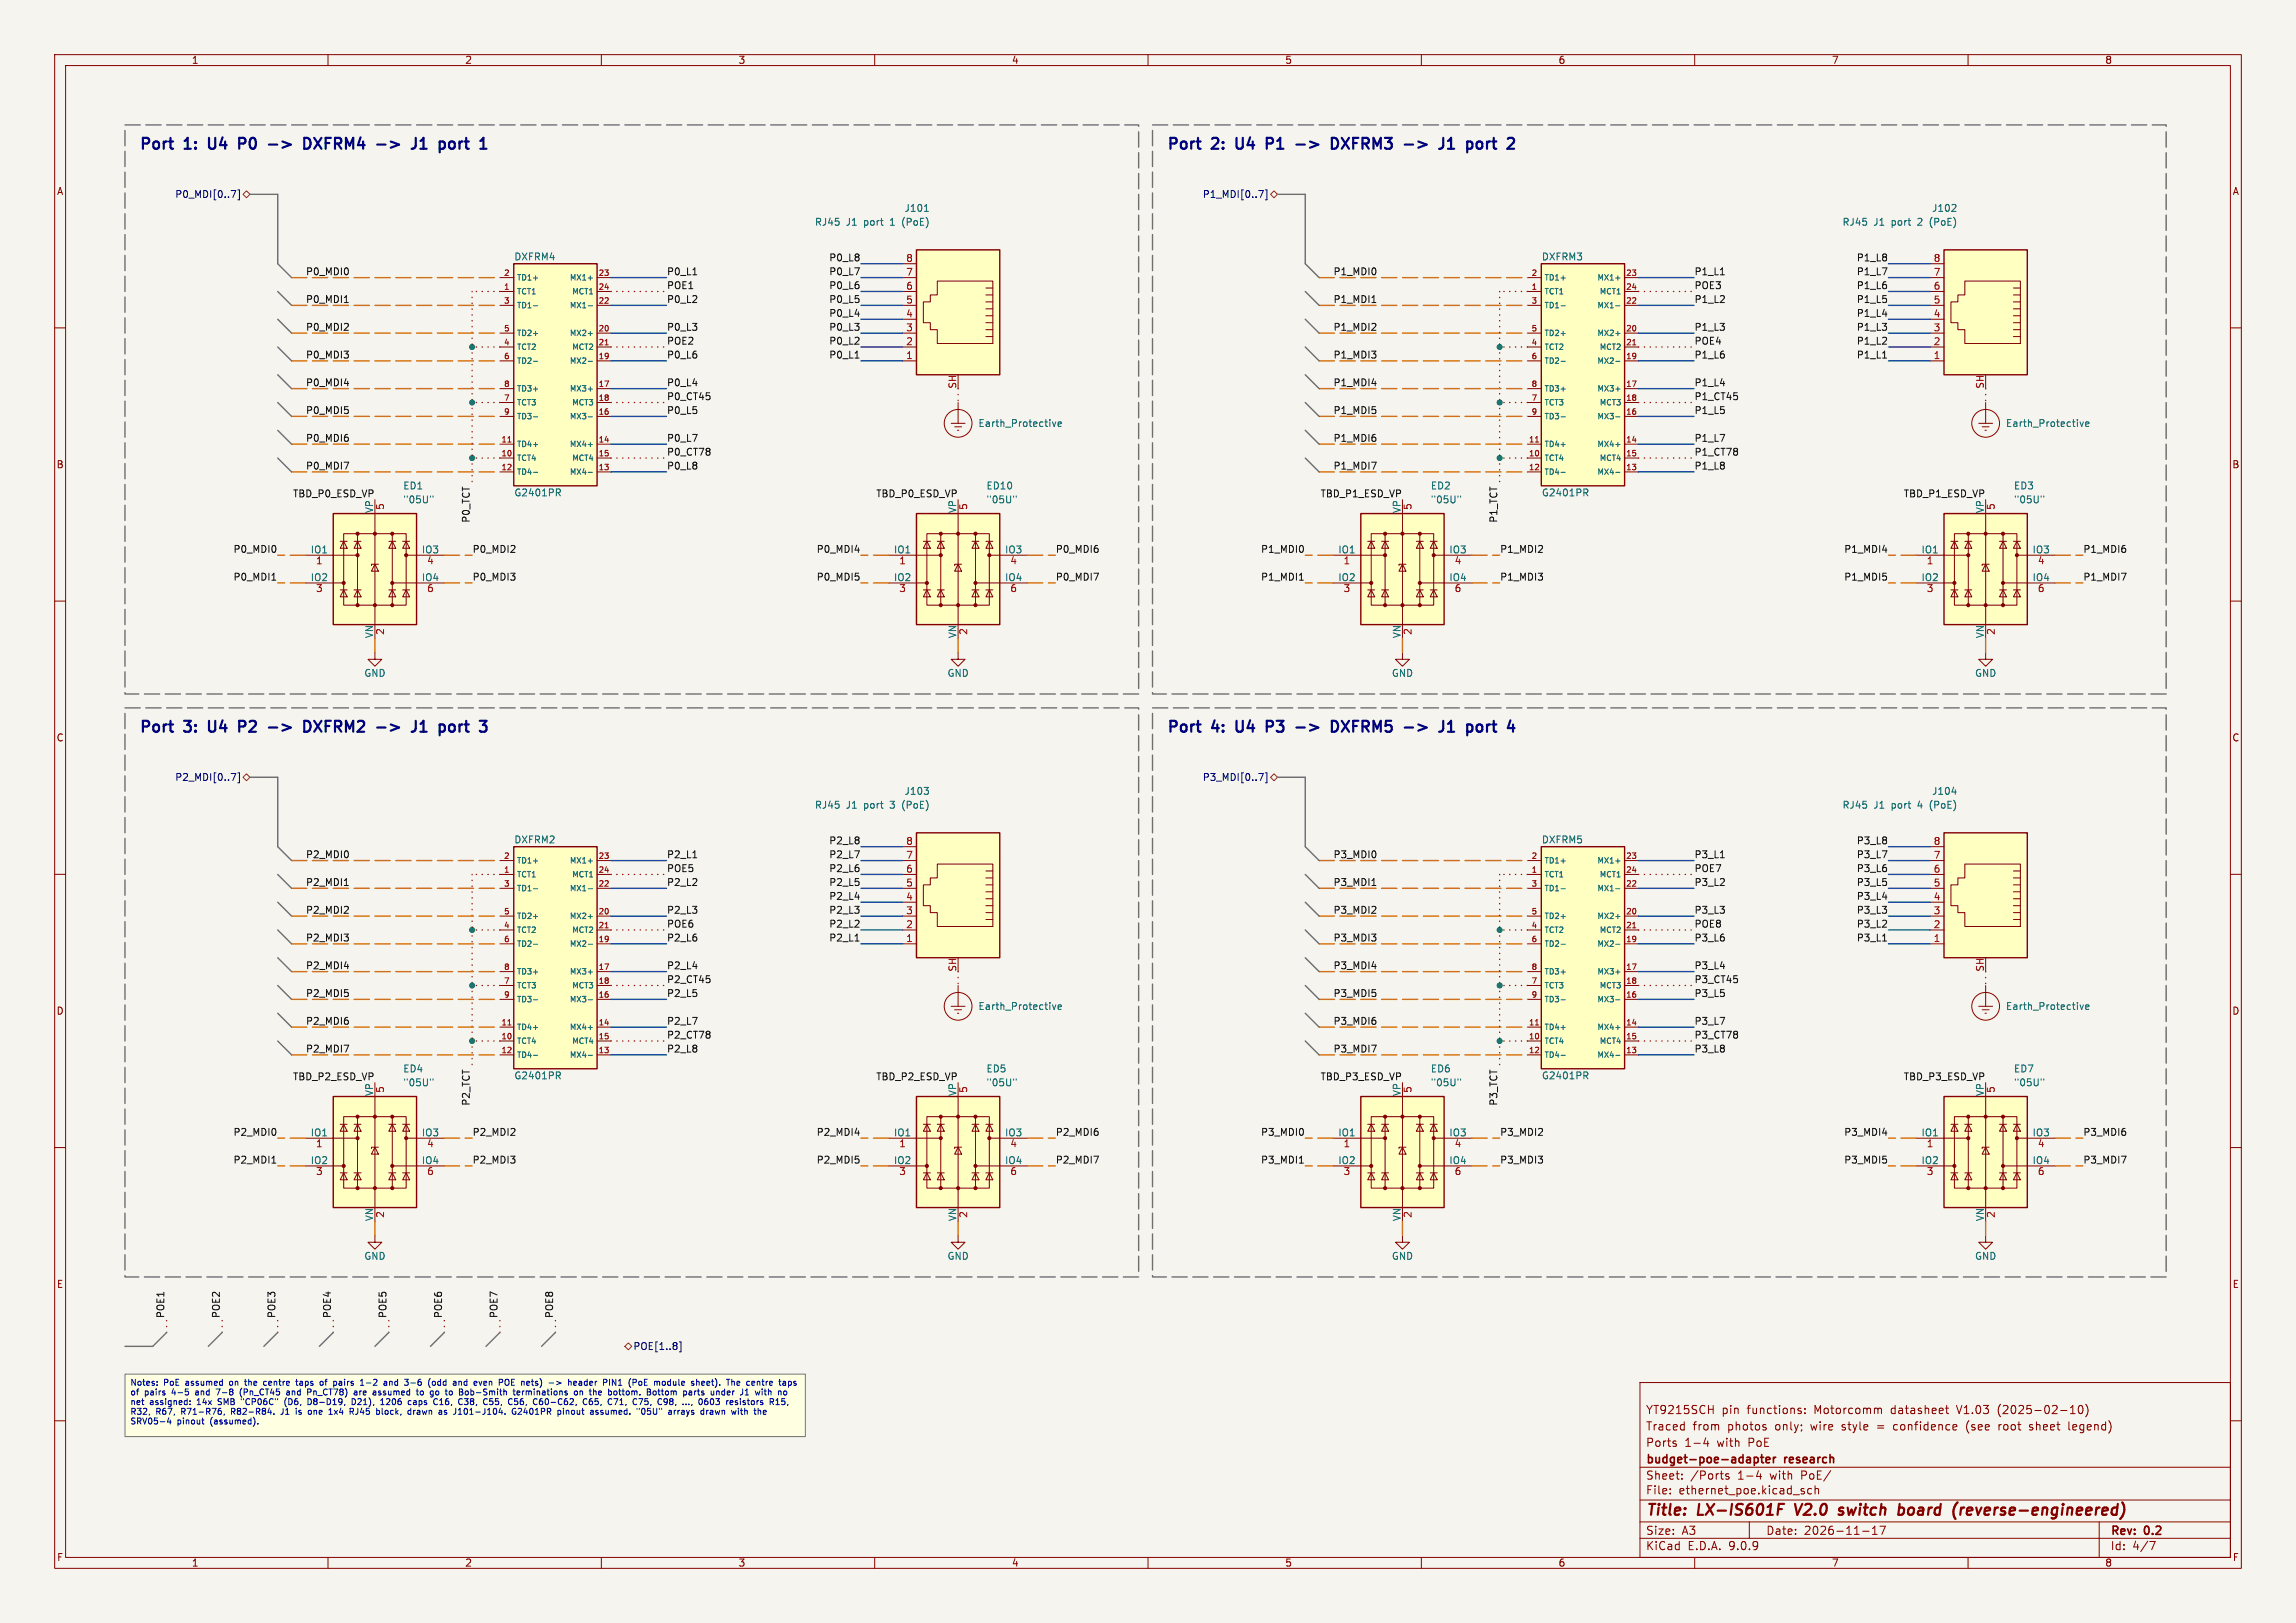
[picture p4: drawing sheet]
<svg xmlns="http://www.w3.org/2000/svg" width="420mm" height="297mm" viewBox="0 0 420 297" stroke-linecap="round" stroke-linejoin="round" font-family="sans-serif">
<defs><g id="words">
<g font-size="2.8" fill="#000084">
<text x="25.4" y="28.3">Port</text>
<text x="33.9" y="28.3">1:</text>
<text x="39.1" y="28.3">U4</text>
<text x="45.4" y="28.3">P0</text>
<text x="58.9" y="28.3">DXFRM4</text>
<text x="73.1" y="28.3">-&gt;</text>
<text x="80.3" y="28.3">J1</text>
<text x="86.1" y="28.3">port</text>
<text x="213.4" y="28.3">Port</text>
<text x="221.9" y="28.3">2:</text>
<text x="227.1" y="28.3">U4</text>
<text x="233.4" y="28.3">P1</text>
<text x="246.9" y="28.3">DXFRM3</text>
<text x="261" y="28.3">-&gt;</text>
<text x="268.3" y="28.3">J1</text>
<text x="274" y="28.3">port</text>
<text x="25.4" y="135">Port</text>
<text x="33.9" y="135">3:</text>
<text x="39.1" y="135">U4</text>
<text x="45.4" y="135">P2</text>
<text x="58.9" y="135">DXFRM2</text>
<text x="73.1" y="135">-&gt;</text>
<text x="80.3" y="135">J1</text>
<text x="86.1" y="135">port</text>
<text x="213.4" y="135">Port</text>
<text x="221.9" y="135">4:</text>
<text x="227.1" y="135">U4</text>
<text x="233.4" y="135">P3</text>
<text x="246.9" y="135">DXFRM5</text>
<text x="261" y="135">-&gt;</text>
<text x="268.3" y="135">J1</text>
<text x="274" y="135">port</text>
</g>
<g font-size="2.8" fill="#840000">
<text x="301" y="277.9">Title:</text>
<text x="310.6" y="277.9">LX-IS601F</text>
<text x="329.3" y="277.9">V2.0</text>
<text x="338.1" y="277.9">switch</text>
<text x="349.7" y="277.9">board</text>
<text x="360.5" y="277.9">(reverse-engineered)</text>
</g>
<g font-size="2.1" fill="#840000">
<text x="301" y="262">Traced</text>
<text x="301" y="259">YT9215SCH</text>
<text x="309.6" y="262">from</text>
<text x="314.9" y="259">pin</text>
<text x="316.1" y="262">photos</text>
<text x="319.7" y="259">functions:</text>
<text x="324.9" y="262">only;</text>
<text x="331.5" y="262">wire</text>
<text x="332" y="259">Motorcomm</text>
<text x="337.3" y="262">style</text>
<text x="343.9" y="262">=</text>
<text x="346.2" y="259">datasheet</text>
<text x="347.1" y="262">confidence</text>
<text x="358.4" y="259">V1.03</text>
<text x="360.5" y="262">(see</text>
<text x="366" y="259">(2025-02-10)</text>
<text x="366.6" y="262">root</text>
<text x="372.4" y="262">sheet</text>
<text x="379.7" y="262">legend)</text>
<text x="301" y="268.2">budget-poe-adapter</text>
<text x="301" y="265">Ports</text>
<text x="308.1" y="265">1-4</text>
<text x="314.2" y="265">with</text>
<text x="320" y="265">PoE</text>
<text x="326.5" y="268.2">research</text>
<text x="301" y="273.7">File:</text>
<text x="301" y="271">Sheet:</text>
<text x="307.1" y="273.7">ethernet_poe.kicad_sch</text>
<text x="309.2" y="271">/Ports</text>
<text x="317.9" y="271">1-4</text>
<text x="324" y="271">with</text>
<text x="329.8" y="271">PoE/</text>
<text x="301" y="281.1">Size:</text>
<text x="307.6" y="281.1">A3</text>
<text x="323" y="281.1">Date:</text>
<text x="330" y="281.1">2026-11-17</text>
<text x="386" y="281.3">Rev:</text>
<text x="392.4" y="281.3">0.2</text>
<text x="301" y="283.9">KiCad</text>
<text x="308.7" y="283.9">E.D.A.</text>
<text x="316.3" y="283.9">9.0.9</text>
<text x="386" y="283.9">Id:</text>
<text x="390.1" y="283.9">4/7</text>
</g>
<g font-size="1.8" fill="#840000">
<text x="35" y="11.9">1</text>
<text x="85" y="11.9">2</text>
<text x="135" y="11.9">3</text>
<text x="185" y="11.9">4</text>
<text x="235" y="11.9">5</text>
<text x="285" y="11.9">6</text>
<text x="335" y="11.9">7</text>
<text x="385" y="11.9">8</text>
<text x="10.3" y="35.9">A</text>
<text x="408.3" y="35.9">A</text>
<text x="10.3" y="85.9">B</text>
<text x="408.2" y="85.9">B</text>
<text x="10.3" y="135.9">C</text>
<text x="408.2" y="135.9">C</text>
<text x="10.3" y="185.9">D</text>
<text x="408.2" y="185.9">D</text>
<text x="10.3" y="235.9">E</text>
<text x="408.3" y="235.9">E</text>
<text x="10.3" y="285.9">F</text>
<text x="35" y="286.9">1</text>
<text x="85" y="286.9">2</text>
<text x="135" y="286.9">3</text>
<text x="185" y="286.9">4</text>
<text x="235" y="286.9">5</text>
<text x="285" y="286.9">6</text>
<text x="335" y="286.9">7</text>
<text x="385" y="286.9">8</text>
<text x="408.3" y="285.9">F</text>
</g>
<g font-size="1.8" fill="#000084">
<text x="32" y="36.4">P0_MDI[0..7]</text>
<text x="219.9" y="36.4">P1_MDI[0..7]</text>
<text x="32" y="143.1">P2_MDI[0..7]</text>
<text x="219.9" y="143.1">P3_MDI[0..7]</text>
<text x="115.8" y="247.2">POE[1..8]</text>
</g>
<g font-size="1.8" fill="#006464">
<text x="149" y="41.5">RJ45</text>
<text x="154.8" y="41.5">J1</text>
<text x="158.2" y="41.5">port</text>
<text x="163.1" y="41.5">1</text>
<text x="165.4" y="39">J101</text>
<text x="165.5" y="41.5">(PoE)</text>
<text x="336.9" y="41.5">RJ45</text>
<text x="342.8" y="41.5">J1</text>
<text x="346.1" y="41.5">port</text>
<text x="351.1" y="41.5">2</text>
<text x="353.3" y="39">J102</text>
<text x="353.5" y="41.5">(PoE)</text>
<text x="94" y="47.9">DXFRM4</text>
<text x="281.9" y="47.9">DXFRM3</text>
<text x="178.9" y="78.3">Earth_Protective</text>
<text x="366.8" y="78.3">Earth_Protective</text>
<text x="73.7" y="89.8">ED1</text>
<text x="180.3" y="89.8">ED10</text>
<text x="261.6" y="89.8">ED2</text>
<text x="368.3" y="89.8">ED3</text>
<text x="68.3" y="94" transform="rotate(-90 68.3 94)">VP</text>
<text x="73.7" y="92.3">&quot;05U&quot;</text>
<text x="94" y="91">G2401PR</text>
<text x="175" y="94" transform="rotate(-90 175 94)">VP</text>
<text x="180.3" y="92.3">&quot;05U&quot;</text>
<text x="256.3" y="94" transform="rotate(-90 256.3 94)">VP</text>
<text x="261.6" y="92.3">&quot;05U&quot;</text>
<text x="281.9" y="91">G2401PR</text>
<text x="363" y="94" transform="rotate(-90 363 94)">VP</text>
<text x="368.3" y="92.3">&quot;05U&quot;</text>
<text x="56.7" y="101.3">IO1</text>
<text x="77.1" y="101.3">IO3</text>
<text x="163.4" y="101.3">IO1</text>
<text x="183.7" y="101.3">IO3</text>
<text x="244.7" y="101.3">IO1</text>
<text x="265" y="101.3">IO3</text>
<text x="351.4" y="101.3">IO1</text>
<text x="371.7" y="101.3">IO3</text>
<text x="56.7" y="106.4">IO2</text>
<text x="77.1" y="106.4">IO4</text>
<text x="163.4" y="106.4">IO2</text>
<text x="183.7" y="106.4">IO4</text>
<text x="244.7" y="106.4">IO2</text>
<text x="265" y="106.4">IO4</text>
<text x="351.4" y="106.4">IO2</text>
<text x="371.7" y="106.4">IO4</text>
<text x="68.3" y="116.9" transform="rotate(-90 68.3 116.9)">VN</text>
<text x="175" y="116.9" transform="rotate(-90 175 116.9)">VN</text>
<text x="256.3" y="116.9" transform="rotate(-90 256.3 116.9)">VN</text>
<text x="363" y="116.9" transform="rotate(-90 363 116.9)">VN</text>
<text x="66.5" y="124.1">GND</text>
<text x="173.2" y="124.1">GND</text>
<text x="254.5" y="124.1">GND</text>
<text x="361.2" y="124.1">GND</text>
<text x="149" y="148.2">RJ45</text>
<text x="154.8" y="148.2">J1</text>
<text x="158.2" y="148.2">port</text>
<text x="163.1" y="148.2">3</text>
<text x="165.4" y="145.6">J103</text>
<text x="165.5" y="148.2">(PoE)</text>
<text x="336.9" y="148.2">RJ45</text>
<text x="342.8" y="148.2">J1</text>
<text x="346.1" y="148.2">port</text>
<text x="351.1" y="148.2">4</text>
<text x="353.3" y="145.6">J104</text>
<text x="353.5" y="148.2">(PoE)</text>
<text x="94" y="154.5">DXFRM2</text>
<text x="281.9" y="154.5">DXFRM5</text>
<text x="178.9" y="185">Earth_Protective</text>
<text x="366.8" y="185">Earth_Protective</text>
<text x="73.7" y="196.4">ED4</text>
<text x="94" y="197.7">G2401PR</text>
<text x="180.3" y="196.4">ED5</text>
<text x="261.6" y="196.4">ED6</text>
<text x="281.9" y="197.7">G2401PR</text>
<text x="368.3" y="196.4">ED7</text>
<text x="68.3" y="200.7" transform="rotate(-90 68.3 200.7)">VP</text>
<text x="73.7" y="199">&quot;05U&quot;</text>
<text x="175" y="200.7" transform="rotate(-90 175 200.7)">VP</text>
<text x="180.3" y="199">&quot;05U&quot;</text>
<text x="256.3" y="200.7" transform="rotate(-90 256.3 200.7)">VP</text>
<text x="261.6" y="199">&quot;05U&quot;</text>
<text x="363" y="200.7" transform="rotate(-90 363 200.7)">VP</text>
<text x="368.3" y="199">&quot;05U&quot;</text>
<text x="56.7" y="208">IO1</text>
<text x="77.1" y="208">IO3</text>
<text x="163.4" y="208">IO1</text>
<text x="183.7" y="208">IO3</text>
<text x="244.7" y="208">IO1</text>
<text x="265" y="208">IO3</text>
<text x="351.4" y="208">IO1</text>
<text x="371.7" y="208">IO3</text>
<text x="56.7" y="213.1">IO2</text>
<text x="77.1" y="213.1">IO4</text>
<text x="163.4" y="213.1">IO2</text>
<text x="183.7" y="213.1">IO4</text>
<text x="244.7" y="213.1">IO2</text>
<text x="265" y="213.1">IO4</text>
<text x="351.4" y="213.1">IO2</text>
<text x="371.7" y="213.1">IO4</text>
<text x="68.3" y="223.6" transform="rotate(-90 68.3 223.6)">VN</text>
<text x="175" y="223.6" transform="rotate(-90 175 223.6)">VN</text>
<text x="256.3" y="223.6" transform="rotate(-90 256.3 223.6)">VN</text>
<text x="363" y="223.6" transform="rotate(-90 363 223.6)">VN</text>
<text x="66.5" y="230.7">GND</text>
<text x="173.2" y="230.7">GND</text>
<text x="254.5" y="230.7">GND</text>
<text x="361.2" y="230.7">GND</text>
</g>
<g font-size="1.8" fill="#0f0f0f">
<text x="151.6" y="47.9">P0_L8</text>
<text x="339.6" y="47.9">P1_L8</text>
<text x="55.9" y="50.5">P0_MDI0</text>
<text x="121.9" y="53">POE1</text>
<text x="121.9" y="50.5">P0_L1</text>
<text x="151.6" y="50.5">P0_L7</text>
<text x="151.6" y="53">P0_L6</text>
<text x="243.8" y="50.5">P1_MDI0</text>
<text x="309.9" y="50.5">P1_L1</text>
<text x="309.9" y="53">POE3</text>
<text x="339.6" y="53">P1_L6</text>
<text x="339.6" y="50.5">P1_L7</text>
<text x="55.9" y="55.5">P0_MDI1</text>
<text x="121.9" y="55.5">P0_L2</text>
<text x="151.6" y="55.5">P0_L5</text>
<text x="151.6" y="58.1">P0_L4</text>
<text x="243.8" y="55.5">P1_MDI1</text>
<text x="309.9" y="55.5">P1_L2</text>
<text x="339.6" y="58.1">P1_L4</text>
<text x="339.6" y="55.5">P1_L5</text>
<text x="55.9" y="65.7">P0_MDI3</text>
<text x="55.9" y="60.6">P0_MDI2</text>
<text x="121.9" y="60.6">P0_L3</text>
<text x="121.9" y="63.2">POE2</text>
<text x="121.9" y="65.7">P0_L6</text>
<text x="151.6" y="60.6">P0_L3</text>
<text x="151.6" y="63.2">P0_L2</text>
<text x="151.6" y="65.7">P0_L1</text>
<text x="243.8" y="60.6">P1_MDI2</text>
<text x="243.8" y="65.7">P1_MDI3</text>
<text x="309.9" y="65.7">P1_L6</text>
<text x="309.9" y="63.2">POE4</text>
<text x="309.9" y="60.6">P1_L3</text>
<text x="339.6" y="60.6">P1_L3</text>
<text x="339.6" y="65.7">P1_L1</text>
<text x="339.6" y="63.2">P1_L2</text>
<text x="55.9" y="70.8">P0_MDI4</text>
<text x="121.9" y="70.8">P0_L4</text>
<text x="243.8" y="70.8">P1_MDI4</text>
<text x="309.9" y="70.8">P1_L4</text>
<text x="55.9" y="75.9">P0_MDI5</text>
<text x="121.9" y="73.3">P0_CT45</text>
<text x="121.9" y="75.9">P0_L5</text>
<text x="243.8" y="75.9">P1_MDI5</text>
<text x="309.9" y="75.9">P1_L5</text>
<text x="309.9" y="73.3">P1_CT45</text>
<text x="55.9" y="80.9">P0_MDI6</text>
<text x="121.9" y="80.9">P0_L7</text>
<text x="121.9" y="83.5">P0_CT78</text>
<text x="243.8" y="80.9">P1_MDI6</text>
<text x="309.9" y="83.5">P1_CT78</text>
<text x="309.9" y="80.9">P1_L7</text>
<text x="55.9" y="86">P0_MDI7</text>
<text x="121.9" y="86">P0_L8</text>
<text x="243.8" y="86">P1_MDI7</text>
<text x="309.9" y="86">P1_L8</text>
<text x="53.5" y="91.1">TBD_P0_ESD_VP</text>
<text x="86" y="95.8" transform="rotate(-90 86 95.8)">P0_TCT</text>
<text x="160.2" y="91.1">TBD_P0_ESD_VP</text>
<text x="241.5" y="91.1">TBD_P1_ESD_VP</text>
<text x="274" y="95.8" transform="rotate(-90 274 95.8)">P1_TCT</text>
<text x="348.1" y="91.1">TBD_P1_ESD_VP</text>
<text x="42.6" y="101.3">P0_MDI0</text>
<text x="86.4" y="101.3">P0_MDI2</text>
<text x="149.3" y="101.3">P0_MDI4</text>
<text x="193" y="101.3">P0_MDI6</text>
<text x="230.6" y="101.3">P1_MDI0</text>
<text x="274.3" y="101.3">P1_MDI2</text>
<text x="337.3" y="101.3">P1_MDI4</text>
<text x="381" y="101.3">P1_MDI6</text>
<text x="42.6" y="106.3">P0_MDI1</text>
<text x="86.4" y="106.3">P0_MDI3</text>
<text x="149.3" y="106.3">P0_MDI5</text>
<text x="193" y="106.3">P0_MDI7</text>
<text x="230.6" y="106.3">P1_MDI1</text>
<text x="274.3" y="106.3">P1_MDI3</text>
<text x="337.3" y="106.3">P1_MDI5</text>
<text x="381" y="106.3">P1_MDI7</text>
<text x="151.6" y="154.6">P2_L8</text>
<text x="339.6" y="154.6">P3_L8</text>
<text x="55.9" y="157.1">P2_MDI0</text>
<text x="121.9" y="159.7">POE5</text>
<text x="121.9" y="157.1">P2_L1</text>
<text x="151.6" y="159.7">P2_L6</text>
<text x="151.6" y="157.1">P2_L7</text>
<text x="243.8" y="157.1">P3_MDI0</text>
<text x="309.9" y="157.1">P3_L1</text>
<text x="309.9" y="159.7">POE7</text>
<text x="339.6" y="157.1">P3_L7</text>
<text x="339.6" y="159.7">P3_L6</text>
<text x="55.9" y="167.3">P2_MDI2</text>
<text x="55.9" y="162.2">P2_MDI1</text>
<text x="121.9" y="167.3">P2_L3</text>
<text x="121.9" y="162.2">P2_L2</text>
<text x="151.6" y="164.8">P2_L4</text>
<text x="151.6" y="167.3">P2_L3</text>
<text x="151.6" y="162.2">P2_L5</text>
<text x="243.8" y="167.3">P3_MDI2</text>
<text x="243.8" y="162.2">P3_MDI1</text>
<text x="309.9" y="167.3">P3_L3</text>
<text x="309.9" y="162.2">P3_L2</text>
<text x="339.6" y="167.3">P3_L3</text>
<text x="339.6" y="164.8">P3_L4</text>
<text x="339.6" y="162.2">P3_L5</text>
<text x="55.9" y="172.4">P2_MDI3</text>
<text x="121.9" y="169.8">POE6</text>
<text x="121.9" y="172.4">P2_L6</text>
<text x="151.6" y="172.4">P2_L1</text>
<text x="151.6" y="169.8">P2_L2</text>
<text x="243.8" y="172.4">P3_MDI3</text>
<text x="309.9" y="169.8">POE8</text>
<text x="309.9" y="172.4">P3_L6</text>
<text x="339.6" y="172.4">P3_L1</text>
<text x="339.6" y="169.8">P3_L2</text>
<text x="55.9" y="177.5">P2_MDI4</text>
<text x="121.9" y="180">P2_CT45</text>
<text x="121.9" y="177.5">P2_L4</text>
<text x="243.8" y="177.5">P3_MDI4</text>
<text x="309.9" y="180">P3_CT45</text>
<text x="309.9" y="177.5">P3_L4</text>
<text x="55.9" y="182.5">P2_MDI5</text>
<text x="121.9" y="182.5">P2_L5</text>
<text x="243.8" y="182.5">P3_MDI5</text>
<text x="309.9" y="182.5">P3_L5</text>
<text x="55.9" y="187.6">P2_MDI6</text>
<text x="121.9" y="190.2">P2_CT78</text>
<text x="121.9" y="187.6">P2_L7</text>
<text x="243.8" y="187.6">P3_MDI6</text>
<text x="309.9" y="190.2">P3_CT78</text>
<text x="309.9" y="187.6">P3_L7</text>
<text x="53.5" y="197.8">TBD_P2_ESD_VP</text>
<text x="55.9" y="192.7">P2_MDI7</text>
<text x="121.9" y="192.7">P2_L8</text>
<text x="160.2" y="197.8">TBD_P2_ESD_VP</text>
<text x="241.5" y="197.8">TBD_P3_ESD_VP</text>
<text x="243.8" y="192.7">P3_MDI7</text>
<text x="309.9" y="192.7">P3_L8</text>
<text x="348.1" y="197.8">TBD_P3_ESD_VP</text>
<text x="86" y="202.4" transform="rotate(-90 86 202.4)">P2_TCT</text>
<text x="274" y="202.4" transform="rotate(-90 274 202.4)">P3_TCT</text>
<text x="42.6" y="207.9">P2_MDI0</text>
<text x="86.4" y="207.9">P2_MDI2</text>
<text x="149.3" y="207.9">P2_MDI4</text>
<text x="193" y="207.9">P2_MDI6</text>
<text x="230.6" y="207.9">P3_MDI0</text>
<text x="274.3" y="207.9">P3_MDI2</text>
<text x="337.3" y="207.9">P3_MDI4</text>
<text x="381" y="207.9">P3_MDI6</text>
<text x="42.6" y="213">P2_MDI1</text>
<text x="86.4" y="213">P2_MDI3</text>
<text x="149.3" y="213">P2_MDI5</text>
<text x="193" y="213">P2_MDI7</text>
<text x="230.6" y="213">P3_MDI1</text>
<text x="274.3" y="213">P3_MDI3</text>
<text x="337.3" y="213">P3_MDI5</text>
<text x="381" y="213">P3_MDI7</text>
<text x="30.1" y="241.3" transform="rotate(-90 30.1 241.3)">POE1</text>
<text x="40.3" y="241.3" transform="rotate(-90 40.3 241.3)">POE2</text>
<text x="50.5" y="241.3" transform="rotate(-90 50.5 241.3)">POE3</text>
<text x="60.6" y="241.3" transform="rotate(-90 60.6 241.3)">POE4</text>
<text x="70.8" y="241.3" transform="rotate(-90 70.8 241.3)">POE5</text>
<text x="80.9" y="241.3" transform="rotate(-90 80.9 241.3)">POE6</text>
<text x="91.1" y="241.3" transform="rotate(-90 91.1 241.3)">POE7</text>
<text x="101.3" y="241.3" transform="rotate(-90 101.3 241.3)">POE8</text>
</g>
<g font-size="1.8" fill="#a90000">
<text x="165.7" y="48">8</text>
<text x="165.7" y="50.5">7</text>
<text x="165.7" y="53.1">6</text>
<text x="353.6" y="48">8</text>
<text x="353.6" y="50.5">7</text>
<text x="353.6" y="53.1">6</text>
<text x="165.7" y="55.6">5</text>
<text x="165.7" y="58.2">4</text>
<text x="353.6" y="55.6">5</text>
<text x="353.6" y="58.2">4</text>
<text x="165.7" y="60.7">3</text>
<text x="165.7" y="63.2">2</text>
<text x="165.7" y="65.8">1</text>
<text x="353.6" y="60.7">3</text>
<text x="353.6" y="63.2">2</text>
<text x="353.6" y="65.8">1</text>
<text x="175" y="71.2" transform="rotate(-90 175 71.2)">SH</text>
<text x="363" y="71.2" transform="rotate(-90 363 71.2)">SH</text>
<text x="70.6" y="93.4" transform="rotate(-90 70.6 93.4)">5</text>
<text x="177.2" y="93.4" transform="rotate(-90 177.2 93.4)">5</text>
<text x="258.5" y="93.4" transform="rotate(-90 258.5 93.4)">5</text>
<text x="365.2" y="93.4" transform="rotate(-90 365.2 93.4)">5</text>
<text x="57.7" y="103.6">1</text>
<text x="78" y="103.6">4</text>
<text x="164.4" y="103.6">1</text>
<text x="184.7" y="103.6">4</text>
<text x="245.7" y="103.6">1</text>
<text x="266" y="103.6">4</text>
<text x="352.4" y="103.6">1</text>
<text x="372.7" y="103.6">4</text>
<text x="57.7" y="108.7">3</text>
<text x="78" y="108.7">6</text>
<text x="164.4" y="108.7">3</text>
<text x="184.7" y="108.7">6</text>
<text x="245.7" y="108.7">3</text>
<text x="266" y="108.7">6</text>
<text x="352.4" y="108.7">3</text>
<text x="372.7" y="108.7">6</text>
<text x="70.6" y="116.3" transform="rotate(-90 70.6 116.3)">2</text>
<text x="177.2" y="116.3" transform="rotate(-90 177.2 116.3)">2</text>
<text x="258.5" y="116.3" transform="rotate(-90 258.5 116.3)">2</text>
<text x="365.2" y="116.3" transform="rotate(-90 365.2 116.3)">2</text>
<text x="165.7" y="154.7">8</text>
<text x="353.6" y="154.7">8</text>
<text x="165.7" y="157.2">7</text>
<text x="165.7" y="159.8">6</text>
<text x="353.6" y="157.2">7</text>
<text x="353.6" y="159.8">6</text>
<text x="165.7" y="162.3">5</text>
<text x="165.7" y="164.8">4</text>
<text x="165.7" y="167.4">3</text>
<text x="353.6" y="162.3">5</text>
<text x="353.6" y="164.8">4</text>
<text x="353.6" y="167.4">3</text>
<text x="165.7" y="169.9">2</text>
<text x="165.7" y="172.5">1</text>
<text x="353.6" y="169.9">2</text>
<text x="353.6" y="172.5">1</text>
<text x="175" y="177.9" transform="rotate(-90 175 177.9)">SH</text>
<text x="363" y="177.9" transform="rotate(-90 363 177.9)">SH</text>
<text x="70.6" y="200.1" transform="rotate(-90 70.6 200.1)">5</text>
<text x="177.2" y="200.1" transform="rotate(-90 177.2 200.1)">5</text>
<text x="258.5" y="200.1" transform="rotate(-90 258.5 200.1)">5</text>
<text x="365.2" y="200.1" transform="rotate(-90 365.2 200.1)">5</text>
<text x="57.7" y="210.3">1</text>
<text x="57.7" y="215.3">3</text>
<text x="78" y="210.3">4</text>
<text x="78" y="215.3">6</text>
<text x="164.4" y="210.3">1</text>
<text x="164.4" y="215.3">3</text>
<text x="184.7" y="210.3">4</text>
<text x="184.7" y="215.3">6</text>
<text x="245.7" y="210.3">1</text>
<text x="245.7" y="215.3">3</text>
<text x="266" y="210.3">4</text>
<text x="266" y="215.3">6</text>
<text x="352.4" y="210.3">1</text>
<text x="352.4" y="215.3">3</text>
<text x="372.7" y="210.3">4</text>
<text x="372.7" y="215.3">6</text>
<text x="70.6" y="223" transform="rotate(-90 70.6 223)">2</text>
<text x="177.2" y="223" transform="rotate(-90 177.2 223)">2</text>
<text x="258.5" y="223" transform="rotate(-90 258.5 223)">2</text>
<text x="365.2" y="223" transform="rotate(-90 365.2 223)">2</text>
</g>
<g font-size="1.5" fill="#0000c2">
<text x="23.8" y="253.9">Notes:</text>
<text x="23.8" y="255.7">of</text>
<text x="23.8" y="257.5">net</text>
<text x="26.5" y="255.7">pairs</text>
<text x="27.4" y="257.5">assigned:</text>
<text x="30" y="253.9">PoE</text>
<text x="31.6" y="255.7">4-5</text>
<text x="34.1" y="253.9">assumed</text>
<text x="36.2" y="255.7">and</text>
<text x="36.2" y="257.5">14x</text>
<text x="40.2" y="255.7">7-8</text>
<text x="40.3" y="257.5">SMB</text>
<text x="42.4" y="253.9">on</text>
<text x="44.7" y="255.7">(Pn_CT45</text>
<text x="44.8" y="257.5">&quot;CP06C&quot;</text>
<text x="45.5" y="253.9">the</text>
<text x="49.1" y="253.9">centre</text>
<text x="52.9" y="257.5">(D6,</text>
<text x="53.5" y="255.7">and</text>
<text x="55.3" y="253.9">taps</text>
<text x="57.4" y="257.5">D8-D19,</text>
<text x="57.6" y="255.7">Pn_CT78)</text>
<text x="59.9" y="253.9">of</text>
<text x="62.6" y="253.9">pairs</text>
<text x="65.7" y="257.5">D21),</text>
<text x="66.4" y="255.7">are</text>
<text x="67.7" y="253.9">1-2</text>
<text x="70.1" y="255.7">assumed</text>
<text x="71.2" y="257.5">1206</text>
<text x="72.3" y="253.9">and</text>
<text x="76.3" y="253.9">3-6</text>
<text x="76.5" y="257.5">caps</text>
<text x="78.3" y="255.7">to</text>
<text x="80.9" y="253.9">(odd</text>
<text x="81" y="255.7">go</text>
<text x="81.4" y="257.5">C16,</text>
<text x="84.1" y="255.7">to</text>
<text x="85.7" y="253.9">and</text>
<text x="86.2" y="257.5">C38,</text>
<text x="86.8" y="255.7">Bob-Smith</text>
<text x="89.7" y="253.9">even</text>
<text x="91" y="257.5">C55,</text>
<text x="94.5" y="253.9">POE</text>
<text x="95.8" y="257.5">C56,</text>
<text x="97" y="255.7">terminations</text>
<text x="98.8" y="253.9">nets)</text>
<text x="100.6" y="257.5">C60-C62,</text>
<text x="104.1" y="253.9">-&gt;</text>
<text x="107.9" y="253.9">header</text>
<text x="108.3" y="255.7">on</text>
<text x="109.9" y="257.5">C65,</text>
<text x="111.4" y="255.7">the</text>
<text x="114.5" y="253.9">PIN1</text>
<text x="114.7" y="257.5">C71,</text>
<text x="115" y="255.7">bottom.</text>
<text x="119.4" y="253.9">(PoE</text>
<text x="119.5" y="257.5">C75,</text>
<text x="122.3" y="255.7">Bottom</text>
<text x="124.3" y="257.5">C98,</text>
<text x="124.3" y="253.9">module</text>
<text x="129.1" y="257.5">...,</text>
<text x="129.2" y="255.7">parts</text>
<text x="131.4" y="253.9">sheet).</text>
<text x="132.3" y="257.5">0603</text>
<text x="134.5" y="255.7">under</text>
<text x="137.5" y="257.5">resistors</text>
<text x="138.1" y="253.9">The</text>
<text x="140.2" y="255.7">J1</text>
<text x="142" y="253.9">centre</text>
<text x="143.1" y="255.7">with</text>
<text x="23.8" y="259.2">R32,</text>
<text x="23.8" y="261">SRV05-4</text>
<text x="28.6" y="259.2">R67,</text>
<text x="32.4" y="261">pinout</text>
<text x="33.3" y="259.2">R71-R76,</text>
<text x="38.6" y="261">(assumed).</text>
<text x="42.7" y="259.2">R82-R84.</text>
<text x="52.1" y="259.2">J1</text>
<text x="55" y="259.2">is</text>
<text x="57.5" y="259.2">one</text>
<text x="61.5" y="259.2">1x4</text>
<text x="65.6" y="259.2">RJ45</text>
<text x="70.7" y="259.2">block,</text>
<text x="76.7" y="259.2">drawn</text>
<text x="82.6" y="259.2">as</text>
<text x="85.5" y="259.2">J101-J104.</text>
<text x="96.5" y="259.2">G2401PR</text>
<text x="105" y="259.2">pinout</text>
<text x="111.2" y="259.2">assumed.</text>
<text x="120" y="259.2">&quot;05U&quot;</text>
<text x="126" y="259.2">arrays</text>
<text x="132.2" y="259.2">drawn</text>
<text x="138.1" y="259.2">with</text>
</g>
<g font-size="1.4" fill="#a90000">
<text x="92.1" y="50.5">2</text>
<text x="92.1" y="53.1">1</text>
<text x="109.4" y="50.5">23</text>
<text x="109.4" y="53.1">24</text>
<text x="280.1" y="50.5">2</text>
<text x="280.1" y="53.1">1</text>
<text x="297.4" y="50.5">23</text>
<text x="297.4" y="53.1">24</text>
<text x="92.1" y="55.6">3</text>
<text x="109.4" y="55.6">22</text>
<text x="280.1" y="55.6">3</text>
<text x="297.4" y="55.6">22</text>
<text x="92.1" y="60.7">5</text>
<text x="92.1" y="63.2">4</text>
<text x="92.1" y="65.8">6</text>
<text x="109.4" y="60.7">20</text>
<text x="109.4" y="63.2">21</text>
<text x="109.4" y="65.8">19</text>
<text x="280.1" y="60.7">5</text>
<text x="280.1" y="63.2">4</text>
<text x="280.1" y="65.8">6</text>
<text x="297.4" y="60.7">20</text>
<text x="297.4" y="63.2">21</text>
<text x="297.4" y="65.8">19</text>
<text x="92.1" y="70.9">8</text>
<text x="109.4" y="70.9">17</text>
<text x="280.1" y="70.9">8</text>
<text x="297.4" y="70.9">17</text>
<text x="92.1" y="73.4">7</text>
<text x="92.1" y="75.9">9</text>
<text x="109.4" y="73.4">18</text>
<text x="109.4" y="75.9">16</text>
<text x="280.1" y="73.4">7</text>
<text x="280.1" y="75.9">9</text>
<text x="297.4" y="73.4">18</text>
<text x="297.4" y="75.9">16</text>
<text x="91.6" y="81">11</text>
<text x="91.6" y="83.6">10</text>
<text x="109.4" y="81">14</text>
<text x="109.4" y="83.6">15</text>
<text x="279.6" y="81">11</text>
<text x="279.6" y="83.6">10</text>
<text x="297.4" y="81">14</text>
<text x="297.4" y="83.6">15</text>
<text x="91.6" y="86.1">12</text>
<text x="109.4" y="86.1">13</text>
<text x="279.6" y="86.1">12</text>
<text x="297.4" y="86.1">13</text>
<text x="92.1" y="157.2">2</text>
<text x="92.1" y="159.8">1</text>
<text x="109.4" y="157.2">23</text>
<text x="109.4" y="159.8">24</text>
<text x="280.1" y="157.2">2</text>
<text x="280.1" y="159.8">1</text>
<text x="297.4" y="157.2">23</text>
<text x="297.4" y="159.8">24</text>
<text x="92.1" y="162.3">3</text>
<text x="92.1" y="167.4">5</text>
<text x="109.4" y="162.3">22</text>
<text x="109.4" y="167.4">20</text>
<text x="280.1" y="162.3">3</text>
<text x="280.1" y="167.4">5</text>
<text x="297.4" y="162.3">22</text>
<text x="297.4" y="167.4">20</text>
<text x="92.1" y="169.9">4</text>
<text x="92.1" y="172.5">6</text>
<text x="109.4" y="169.9">21</text>
<text x="109.4" y="172.5">19</text>
<text x="280.1" y="169.9">4</text>
<text x="280.1" y="172.5">6</text>
<text x="297.4" y="169.9">21</text>
<text x="297.4" y="172.5">19</text>
<text x="92.1" y="177.5">8</text>
<text x="109.4" y="177.5">17</text>
<text x="280.1" y="177.5">8</text>
<text x="297.4" y="177.5">17</text>
<text x="92.1" y="180.1">7</text>
<text x="92.1" y="182.6">9</text>
<text x="109.4" y="180.1">18</text>
<text x="109.4" y="182.6">16</text>
<text x="280.1" y="180.1">7</text>
<text x="280.1" y="182.6">9</text>
<text x="297.4" y="180.1">18</text>
<text x="297.4" y="182.6">16</text>
<text x="91.6" y="187.7">11</text>
<text x="91.6" y="190.2">10</text>
<text x="109.4" y="187.7">14</text>
<text x="109.4" y="190.2">15</text>
<text x="279.6" y="187.7">11</text>
<text x="279.6" y="190.2">10</text>
<text x="297.4" y="187.7">14</text>
<text x="297.4" y="190.2">15</text>
<text x="91.6" y="192.8">12</text>
<text x="109.4" y="192.8">13</text>
<text x="279.6" y="192.8">12</text>
<text x="297.4" y="192.8">13</text>
</g>
<g font-size="1.4" fill="#006464">
<text x="94.5" y="51.5">TD1+</text>
<text x="104.1" y="51.5">MX1+</text>
<text x="282.4" y="51.5">TD1+</text>
<text x="292.1" y="51.5">MX1+</text>
<text x="94.5" y="54.1">TCT1</text>
<text x="94.5" y="56.6">TD1-</text>
<text x="104.1" y="56.6">MX1-</text>
<text x="104.5" y="54.1">MCT1</text>
<text x="282.4" y="54.1">TCT1</text>
<text x="282.4" y="56.6">TD1-</text>
<text x="292.1" y="56.6">MX1-</text>
<text x="292.5" y="54.1">MCT1</text>
<text x="94.5" y="61.7">TD2+</text>
<text x="94.5" y="64.2">TCT2</text>
<text x="104.1" y="61.7">MX2+</text>
<text x="104.5" y="64.2">MCT2</text>
<text x="282.4" y="61.7">TD2+</text>
<text x="282.4" y="64.2">TCT2</text>
<text x="292.1" y="61.7">MX2+</text>
<text x="292.5" y="64.2">MCT2</text>
<text x="94.5" y="66.8">TD2-</text>
<text x="94.5" y="71.9">TD3+</text>
<text x="104.1" y="66.8">MX2-</text>
<text x="104.1" y="71.9">MX3+</text>
<text x="282.4" y="66.8">TD2-</text>
<text x="282.4" y="71.9">TD3+</text>
<text x="292.1" y="66.8">MX2-</text>
<text x="292.1" y="71.9">MX3+</text>
<text x="94.5" y="74.4">TCT3</text>
<text x="94.5" y="76.9">TD3-</text>
<text x="104.1" y="76.9">MX3-</text>
<text x="104.5" y="74.4">MCT3</text>
<text x="282.4" y="74.4">TCT3</text>
<text x="282.4" y="76.9">TD3-</text>
<text x="292.1" y="76.9">MX3-</text>
<text x="292.5" y="74.4">MCT3</text>
<text x="94.5" y="82">TD4+</text>
<text x="104.1" y="82">MX4+</text>
<text x="282.4" y="82">TD4+</text>
<text x="292.1" y="82">MX4+</text>
<text x="94.5" y="84.6">TCT4</text>
<text x="94.5" y="87.1">TD4-</text>
<text x="104.1" y="87.1">MX4-</text>
<text x="104.5" y="84.6">MCT4</text>
<text x="282.4" y="84.6">TCT4</text>
<text x="282.4" y="87.1">TD4-</text>
<text x="292.1" y="87.1">MX4-</text>
<text x="292.5" y="84.6">MCT4</text>
<text x="94.5" y="158.2">TD1+</text>
<text x="94.5" y="160.8">TCT1</text>
<text x="104.1" y="158.2">MX1+</text>
<text x="104.5" y="160.8">MCT1</text>
<text x="282.4" y="158.2">TD1+</text>
<text x="282.4" y="160.8">TCT1</text>
<text x="292.1" y="158.2">MX1+</text>
<text x="292.5" y="160.8">MCT1</text>
<text x="94.5" y="163.3">TD1-</text>
<text x="104.1" y="163.3">MX1-</text>
<text x="282.4" y="163.3">TD1-</text>
<text x="292.1" y="163.3">MX1-</text>
<text x="94.5" y="168.4">TD2+</text>
<text x="94.5" y="170.9">TCT2</text>
<text x="94.5" y="173.5">TD2-</text>
<text x="104.1" y="168.4">MX2+</text>
<text x="104.1" y="173.5">MX2-</text>
<text x="104.5" y="170.9">MCT2</text>
<text x="282.4" y="168.4">TD2+</text>
<text x="282.4" y="170.9">TCT2</text>
<text x="282.4" y="173.5">TD2-</text>
<text x="292.1" y="168.4">MX2+</text>
<text x="292.1" y="173.5">MX2-</text>
<text x="292.5" y="170.9">MCT2</text>
<text x="94.5" y="178.5">TD3+</text>
<text x="104.1" y="178.5">MX3+</text>
<text x="282.4" y="178.5">TD3+</text>
<text x="292.1" y="178.5">MX3+</text>
<text x="94.5" y="181.1">TCT3</text>
<text x="94.5" y="183.6">TD3-</text>
<text x="104.1" y="183.6">MX3-</text>
<text x="104.5" y="181.1">MCT3</text>
<text x="282.4" y="181.1">TCT3</text>
<text x="282.4" y="183.6">TD3-</text>
<text x="292.1" y="183.6">MX3-</text>
<text x="292.5" y="181.1">MCT3</text>
<text x="94.5" y="188.7">TD4+</text>
<text x="94.5" y="191.2">TCT4</text>
<text x="104.1" y="188.7">MX4+</text>
<text x="104.5" y="191.2">MCT4</text>
<text x="282.4" y="188.7">TD4+</text>
<text x="282.4" y="191.2">TCT4</text>
<text x="292.1" y="188.7">MX4+</text>
<text x="292.5" y="191.2">MCT4</text>
<text x="94.5" y="193.8">TD4-</text>
<text x="104.1" y="193.8">MX4-</text>
<text x="282.4" y="193.8">TD4-</text>
<text x="292.1" y="193.8">MX4-</text>
</g>
</g></defs>
<path d="M0 0h420v297h-420z" fill="#f5f4ef" stroke="#f5f4ef" stroke-width=".18"/>
<g fill="none" stroke="#840000" stroke-width=".18">
<path d="M10 10h400v277h-400zM12 12h396v273h-396zM60 10v2M110 10v2M160 10v2M210 10v2M260 10v2M310 10v2M360 10v2M10 60h2M408 60h2M10 110h2"/>
<path d="M408 110h2M10 160h2M408 160h2M10 210h2M408 210h2M300 253h108v32h-108zM312.5 257.9h.9M313.4 257.2v1.5M329.1 258.2l.3 .1 .1 .2-.2 .2h-.3M329.1 257.7l.3 .1M330.2 258.5v.2M330.2 257.8v.1"/>
<path d="M343.6 257.8h.5l.1 .9M355.9 257.7h.5M356.1 257.2v1.3l.3 .2M378.7 258.7h.9M378.7 257.6l.5-.4v1.5M380.3 257.3l.2-.1a.8 .8 0 0 1 .5 .7 .8 .8 0 0 1-.5 .8l-.2-.2-.1-.4zM381.5 257a1.72 1.72 0 0 1 0 2.3M10 260h2M300 278.5h108M300 274.5h108M300 268.5h108M305.5 273.2v.2"/>
<path d="M305.5 272.5v.1M306.4 264.2l.3 .2-.3 .3M306.4 263.7l.2 .1M307.7 270.5v.2M307.7 269.8v.1M312 263.1l-.3 1.1h.9M312.4 263.7v1M316.2 269.8l-.3-.1-.2 .2v.2l.5 .2v.3h-.5M320 278.5v3M321.7 269.1l-.4 1.1h.9M322 269.7v1M322.9 261.2l.2 .2-.2 .3"/>
<path d="M322.9 260.7l.1 .1M329.7 272.9l.3 .1 .1 .2-.2 .2h-.3M329.7 272.4l.3 .1M331.4 272.5l-.5-.1-.2 .3v.4l.1 .2h.6M332 272.5l.2-.1 .4 .1 .1 .9M332 271.9v1.5M342.5 279.7l.4-.4v1.5M343.9 279.3h1l-.7 1.5M346.4 260.8v.7M357.7 260.7l.2 .3-.7 .2M357.9 261.6l-.2 .1M359.9 260.3l-.2 .7 .2 1"/>
<path d="M365.7 260.7v1M366.1 260.7l-.3 .1-.1 .2M371.2 261.6h.6M371.8 260.8l-.4-.1-.2 .2 .1 .2 .5 .2M378.4 260.2v1.3l.3 .2M384 278.5v6.5M408 260h2M60 285v2M110 285v2M160 285v2M210 285v2M260 285v2"/>
<path d="M300 281.5h108M310 285v2M340.7 280.2h1.2M342.5 280.8h.9M360 285v2M393.2 282.1h1l-.6 1.5"/>
</g>
<path d="M325.3 276.2h.6M325.4 275.2h.9M328.3 275.2l.5 2M337.2 276a.49 .49 0 0 0-.8 .3l.1 .1 .4 .1 .3 .3-.3 .4-.6-.1M347.6 275.9h.4l.2 .2v.7a.66 .66 0 0 1-.8 .4M358.1 274.9l-.1 .1M358.7 275.9l-.1 1.3M359.3 275.9l-.4 .1-.2 .3" fill="none" stroke="#840000" stroke-width=".4"/>
<path d="M321 266.7l.5 .1 .1 .2-.1 .5-.5 .2M322 266.7h.6M322.3 266.2v1.3l.3 .2M323 267.2l.8-.2-.1-.2-.4-.1-.3 .2 .1 .7h.6M324.4 266.7v1M324.8 266.7l-.3 .1-.1 .2" fill="none" stroke="#840000" stroke-width=".3"/>
<path d="M22.9 251.5h124.4v11.4h-124.4z" fill="#ffffe1"/>
<path d="M355.6 45.7h15.2v22.9h-15.2z" fill="#ffffc2"/>
<g fill="none" stroke="#840000" stroke-width=".18">
<path d="M353.1 48.3h2.5M353.1 50.8h2.5M353.1 53.3h2.5M353.1 55.9h2.5M353.1 58.4h2.5M359.4 51.4h10.2v11.5h-10.2v-2.6h-1.3v-1.2h-1.2v-3.9h1.2v-1.2h1.3zM368.3 56.5h1.3M368.3 57.8h1.3M368.3 59.1h1.3M368.3 55.2h1.3M368.3 52.7h1.3M368.3 54h1.3"/>
<path d="M353.1 61h2.5M353.1 63.5h2.5M353.1 66h2.5M368.3 60.3h1.3M368.3 61.6h1.3"/>
</g>
<path d="M355.6 45.7h15.2v22.9h-15.2z" fill="none" stroke="#840000" stroke-width=".25"/>
<path d="M357.7 37.5l.1 .2-.1 .3-.7 .7h.8" fill="none" stroke="#006464" stroke-width=".18"/>
<path d="M61 200.7h15.2v20.3h-15.2z" fill="#ffffc2"/>
<g fill="none" stroke="#840000" stroke-width=".18">
<path d="M55.9 208.3h9.5M55.9 213.4h7M62.2 205.7h1.3M62.2 214.6h1.3M62.9 204.3h11.4v13.1h-11.4zM62.9 205.7l.6 1.3h-1.3zM62.9 214.6l.6 1.3h-1.3zM64.8 205.7h1.2M64.8 214.6h1.2M65.4 205.7l.6 1.3h-1.2zM65.4 214.6l.6 1.3h-1.2zM65.4 204.3v13.1"/>
<path d="M68.6 209.9l.6 1.3h-1.3zM68.6 200.7v20.3M69.2 209.9h-1.3v.3M71.1 205.7h1.3M71.1 214.6h1.3M71.8 205.7l.6 1.3h-1.3zM71.8 214.6l.6 1.3h-1.3zM71.8 204.3v13.1M71.8 213.4h9.5M73.7 205.7h1.2M73.7 214.6h1.2M74.3 205.7l.6 1.3h-1.2z"/>
<path d="M74.3 214.6l.6 1.3h-1.2zM74.3 208.3h7"/>
</g>
<path d="M61 200.7h15.2v20.3h-15.2z" fill="none" stroke="#840000" stroke-width=".25"/>
<g fill="#840000" stroke="#840000" stroke-width=".18">
<circle cx="62.9" cy="213.4" r=".28"/>
<circle cx="65.4" cy="204.3" r=".28"/>
<circle cx="65.4" cy="208.3" r=".28"/>
<circle cx="65.4" cy="217.4" r=".28"/>
<circle cx="68.6" cy="204.3" r=".28"/>
<circle cx="68.6" cy="217.4" r=".28"/>
<circle cx="71.8" cy="204.3" r=".28"/>
<circle cx="71.8" cy="213.4" r=".28"/>
<circle cx="71.8" cy="217.4" r=".28"/>
<circle cx="74.3" cy="208.3" r=".28"/>
</g>
<path d="M78.7 197.4v.3M79.2 197.4v.3" fill="none" stroke="#006464" stroke-width=".18"/>
<path d="M94 154.9h15.2v40.7h-15.2z" fill="#ffffc2"/>
<path d="M94 154.9h15.2v40.7h-15.2z" fill="none" stroke="#840000" stroke-width=".25"/>
<g fill="none" stroke="#840000" stroke-width=".18">
<path d="M174 77.5h2.5M174.6 78.1h1.3M175.1 78.7h.3M175.3 73.7v3.8M91.4 157.5h2.6M109.2 157.5h2.6M91.4 160h2.6M91.4 162.6h2.6M91.4 167.6h2.6M91.4 170.2h2.6M91.4 172.7h2.6M91.4 177.8h2.6"/>
<path d="M109.2 160h2.6M109.2 162.6h2.6M109.2 167.6h2.6M109.2 170.2h2.6M109.2 172.7h2.6M109.2 177.8h2.6M91.4 180.3h2.6M91.4 182.9h2.6M91.4 188h2.6M91.4 190.5h2.6M91.4 193h2.6M109.2 180.3h2.6"/>
<path d="M109.2 182.9h2.6M109.2 188h2.6M109.2 190.5h2.6M109.2 193h2.6M68.6 226.1v1.2h1.2l-1.2 1.3-1.3-1.3h1.3"/>
<circle cx="175.3" cy="77.5" r="2.54"/>
</g>
<g fill="none" stroke="#006464" stroke-width=".18">
<path d="M192.5 77.2l.3 .8 .3-.8M193.6 77.6l.6-.1-.1-.2-.4-.1-.1 .2v.6h.5M107.6 157.6h.8M97.6 162.6h.8M97.6 172.8h.8M107.6 162.6h.8M107.6 172.8h.8M107.6 167.7h.8M107.6 177.9h.8M97.6 183h.8M97.6 193.1h.8M102.1 196.8l.4 .6"/>
<path d="M102.3 196.2l.2 .2-.1 .3-.1 .1M107.6 183h.8M107.6 193.1h.8M107.6 188h.8"/>
</g>
<path d="M110.7 169.8h.6M92.9 187.6h.6" fill="none" stroke="#a90000" stroke-width=".18"/>
<path d="M167.6 45.7h15.3v22.9h-15.3z" fill="#ffffc2"/>
<g fill="none" stroke="#840000" stroke-width=".18">
<path d="M165.1 48.3h2.5M165.1 50.8h2.5M165.1 53.3h2.5M165.1 55.9h2.5M165.1 58.4h2.5M171.4 51.4h10.2v11.5h-10.2v-2.6h-1.2v-1.2h-1.3v-3.9h1.3v-1.2h1.2zM180.3 56.5h1.3M180.3 57.8h1.3M180.3 59.1h1.3M180.3 55.2h1.3M180.3 52.7h1.3M180.3 54h1.3"/>
<path d="M165.1 61h2.5M165.1 63.5h2.5M165.1 66h2.5M180.3 60.3h1.3M180.3 61.6h1.3M175.3 119.4v1.3h1.2l-1.2 1.2-1.3-1.2h1.3"/>
</g>
<path d="M167.6 45.7h15.3v22.9h-15.3z" fill="none" stroke="#840000" stroke-width=".25"/>
<path d="M169.1 38.7h.7" fill="none" stroke="#006464" stroke-width=".18"/>
<path d="M167.6 94h15.3v20.3h-15.3z" fill="#ffffc2"/>
<g fill="none" stroke="#840000" stroke-width=".18">
<path d="M168.9 99.1h1.3M169.5 97.7h11.5v13h-11.5zM169.5 99.1l.7 1.2h-1.3zM171.4 99.1h1.3M172.1 99.1l.6 1.2h-1.3zM172.1 97.7v13M175.3 94v20.3M177.8 99.1h1.3M178.4 99.1l.7 1.2h-1.3zM178.4 97.7v13M180.3 99.1h1.3M181 99.1l.6 1.2h-1.3z"/>
<path d="M68.6 119.4v1.3h1.2l-1.2 1.2-1.3-1.2h1.3M162.6 101.6h9.5M162.6 106.7h6.9M168.9 108h1.3M169.5 108l.7 1.2h-1.3zM171.4 108h1.3M172.1 108l.6 1.2h-1.3zM175.3 103.3l.6 1.2h-1.3zM175.9 103.3h-1.3v.2M177.8 108h1.3M178.4 108l.7 1.2h-1.3zM178.4 106.7h9.6"/>
<path d="M180.3 108h1.3M181 108l.6 1.2h-1.3zM181 101.6h7"/>
</g>
<path d="M167.6 94h15.3v20.3h-15.3z" fill="none" stroke="#840000" stroke-width=".25"/>
<g fill="#840000" stroke="#840000" stroke-width=".18">
<circle cx="169.5" cy="106.7" r=".28"/>
<circle cx="172.1" cy="97.7" r=".28"/>
<circle cx="172.1" cy="101.6" r=".28"/>
<circle cx="172.1" cy="110.7" r=".28"/>
<circle cx="175.3" cy="97.7" r=".28"/>
<circle cx="175.3" cy="110.7" r=".28"/>
<circle cx="178.4" cy="97.7" r=".28"/>
<circle cx="178.4" cy="106.7" r=".28"/>
<circle cx="178.4" cy="110.7" r=".28"/>
<circle cx="181" cy="101.6" r=".28"/>
</g>
<path d="M185.4 90.7v.3M185.9 90.7v.3" fill="none" stroke="#006464" stroke-width=".18"/>
<path d="M94 48.3h15.2v40.6h-15.2z" fill="#ffffc2"/>
<path d="M94 48.3h15.2v40.6h-15.2z" fill="none" stroke="#840000" stroke-width=".25"/>
<g fill="none" stroke="#840000" stroke-width=".18">
<path d="M91.4 50.8h2.6M91.4 53.3h2.6M91.4 55.9h2.6M109.2 50.8h2.6M109.2 53.3h2.6M109.2 55.9h2.6M91.4 61h2.6M91.4 63.5h2.6M91.4 66h2.6M91.4 71.1h2.6M91.4 73.7h2.6M91.4 76.2h2.6"/>
<path d="M109.2 61h2.6M109.2 63.5h2.6M109.2 66h2.6M109.2 71.1h2.6M109.2 73.7h2.6M109.2 76.2h2.6M91.4 81.3h2.6M91.4 83.8h2.6M91.4 86.4h2.6M109.2 81.3h2.6M109.2 83.8h2.6M109.2 86.4h2.6"/>
</g>
<g fill="none" stroke="#006464" stroke-width=".18">
<path d="M97.6 56h.8M107.6 56h.8M107.6 50.9h.8M97.6 66.1h.8M97.6 76.3h.8M107.6 66.1h.8M107.6 76.3h.8M107.6 61h.8M107.6 71.2h.8M97.6 86.4h.8M102.1 90.1l.4 .6M102.3 89.5l.2 .2-.1 .3-.1 .1"/>
<path d="M107.6 86.4h.8M107.6 81.4h.8"/>
</g>
<path d="M110.7 63.1h.6M92.9 80.9h.6" fill="none" stroke="#a90000" stroke-width=".18"/>
<path d="M61 94h15.2v20.3h-15.2z" fill="#ffffc2"/>
<g fill="none" stroke="#840000" stroke-width=".18">
<path d="M361.9 77.5h2.6M362.6 78.1h1.3M363.1 78.7h.2M363.2 73.7v3.8M62.2 99.1h1.3M62.9 97.7h11.4v13h-11.4zM62.9 99.1l.6 1.2h-1.3zM64.8 99.1h1.2M65.4 99.1l.6 1.2h-1.2zM65.4 97.7v13M68.6 94v20.3M71.1 99.1h1.3"/>
<path d="M71.8 99.1l.6 1.2h-1.3zM71.8 97.7v13M73.7 99.1h1.2M74.3 99.1l.6 1.2h-1.2zM55.9 101.6h9.5M55.9 106.7h7M62.2 108h1.3M62.9 108l.6 1.2h-1.3zM64.8 108h1.2M65.4 108l.6 1.2h-1.2zM68.6 103.3l.6 1.2h-1.3zM69.2 103.3h-1.3v.2"/>
<path d="M71.1 108h1.3M71.8 108l.6 1.2h-1.3zM71.8 106.7h9.5M73.7 108h1.2M74.3 108l.6 1.2h-1.2zM74.3 101.6h7M256.5 119.4v1.3h1.3l-1.3 1.2-1.2-1.2h1.2M363.2 119.4v1.3h1.3l-1.3 1.2-1.3-1.2h1.3"/>
<circle cx="363.2" cy="77.5" r="2.54"/>
</g>
<path d="M61 94h15.2v20.3h-15.2z" fill="none" stroke="#840000" stroke-width=".25"/>
<g fill="#840000" stroke="#840000" stroke-width=".18">
<circle cx="62.9" cy="106.7" r=".28"/>
<circle cx="65.4" cy="97.7" r=".28"/>
<circle cx="65.4" cy="101.6" r=".28"/>
<circle cx="65.4" cy="110.7" r=".28"/>
<circle cx="68.6" cy="97.7" r=".28"/>
<circle cx="68.6" cy="110.7" r=".28"/>
<circle cx="71.8" cy="97.7" r=".28"/>
<circle cx="71.8" cy="106.7" r=".28"/>
<circle cx="71.8" cy="110.7" r=".28"/>
<circle cx="74.3" cy="101.6" r=".28"/>
</g>
<path d="M380.5 77.2l.3 .8 .3-.8M381.5 77.6l.6-.1v-.2l-.4-.1-.2 .2 .1 .6h.5M78.7 90.7v.3M79.2 90.7v.3" fill="none" stroke="#006464" stroke-width=".18"/>
<path d="M355.6 94h15.2v20.3h-15.2z" fill="#ffffc2"/>
<g fill="none" stroke="#840000" stroke-width=".18">
<path d="M356.9 99.1h1.2M357.5 97.7h11.4v13h-11.4zM357.5 99.1l.6 1.2h-1.2zM359.4 99.1h1.3M360 99.1l.7 1.2h-1.3zM360 97.7v13M363.2 94v20.3M365.8 99.1h1.2M366.4 99.1l.6 1.2h-1.2zM366.4 97.7v13M368.3 99.1h1.3M368.9 99.1l.7 1.2h-1.3z"/>
<path d="M350.5 101.6h9.5M350.5 106.7h7M356.9 108h1.2M357.5 108l.6 1.2h-1.2zM359.4 108h1.3M360 108l.7 1.2h-1.3zM363.2 103.3l.7 1.2h-1.3zM363.9 103.3h-1.3v.2M365.8 108h1.2M366.4 108l.6 1.2h-1.2zM366.4 106.7h9.5M368.3 108h1.3"/>
<path d="M368.9 108l.7 1.2h-1.3zM368.9 101.6h7"/>
</g>
<path d="M355.6 94h15.2v20.3h-15.2z" fill="none" stroke="#840000" stroke-width=".25"/>
<g fill="#840000" stroke="#840000" stroke-width=".18">
<circle cx="357.5" cy="106.7" r=".28"/>
<circle cx="360" cy="97.7" r=".28"/>
<circle cx="360" cy="101.6" r=".28"/>
<circle cx="360" cy="110.7" r=".28"/>
<circle cx="363.2" cy="97.7" r=".28"/>
<circle cx="363.2" cy="110.7" r=".28"/>
<circle cx="366.4" cy="97.7" r=".28"/>
<circle cx="366.4" cy="106.7" r=".28"/>
<circle cx="366.4" cy="110.7" r=".28"/>
<circle cx="368.9" cy="101.6" r=".28"/>
</g>
<path d="M373.4 90.7v.3M373.9 90.7v.3" fill="none" stroke="#006464" stroke-width=".18"/>
<path d="M281.9 48.3h15.3v40.6h-15.3z" fill="#ffffc2"/>
<path d="M281.9 48.3h15.3v40.6h-15.3z" fill="none" stroke="#840000" stroke-width=".25"/>
<g fill="none" stroke="#840000" stroke-width=".18">
<path d="M279.4 50.8h2.5M279.4 53.3h2.5M279.4 55.9h2.5M297.2 50.8h2.5M297.2 53.3h2.5M297.2 55.9h2.5M279.4 61h2.5M279.4 63.5h2.5M279.4 66h2.5M279.4 71.1h2.5M279.4 73.7h2.5M279.4 76.2h2.5"/>
<path d="M297.2 61h2.5M297.2 63.5h2.5M297.2 66h2.5M297.2 71.1h2.5M297.2 73.7h2.5M297.2 76.2h2.5M279.4 81.3h2.5M279.4 83.8h2.5M279.4 86.4h2.5M297.2 81.3h2.5M297.2 83.8h2.5M297.2 86.4h2.5"/>
</g>
<g fill="none" stroke="#006464" stroke-width=".18">
<path d="M285.5 56h.8M295.6 56h.7M295.6 50.9h.7M285.5 66.1h.8M285.5 76.3h.8M295.6 66.1h.7M295.6 76.3h.7M295.6 61h.7M295.6 71.2h.7M285.5 86.4h.8M290 90.1l.5 .6M290.2 89.5l.3 .2-.1 .3-.2 .1"/>
<path d="M295.6 86.4h.7M295.6 81.4h.7"/>
</g>
<path d="M298.6 63.1h.6M280.9 80.9h.5" fill="none" stroke="#a90000" stroke-width=".18"/>
<path d="M248.9 94h15.3v20.3h-15.3z" fill="#ffffc2"/>
<g fill="none" stroke="#840000" stroke-width=".18">
<path d="M250.2 99.1h1.3M250.8 97.7h11.5v13h-11.5zM250.8 99.1l.7 1.2h-1.3zM252.7 99.1h1.3M253.4 99.1l.6 1.2h-1.3zM253.4 97.7v13M256.5 94v20.3M259.1 99.1h1.2M259.7 99.1l.6 1.2h-1.2zM259.7 97.7v13M261.6 99.1h1.3M262.3 99.1l.6 1.2h-1.3z"/>
<path d="M243.8 101.6h9.6M243.8 106.7h7M250.2 108h1.3M250.8 108l.7 1.2h-1.3zM252.7 108h1.3M253.4 108l.6 1.2h-1.3zM256.5 103.3l.7 1.2h-1.3zM257.2 103.3h-1.3v.2M259.1 108h1.2M259.7 108l.6 1.2h-1.2zM259.7 106.7h9.5M261.6 108h1.3"/>
<path d="M262.3 108l.6 1.2h-1.3zM262.3 101.6h6.9"/>
</g>
<path d="M248.9 94h15.3v20.3h-15.3z" fill="none" stroke="#840000" stroke-width=".25"/>
<g fill="#840000" stroke="#840000" stroke-width=".18">
<circle cx="250.8" cy="106.7" r=".28"/>
<circle cx="253.4" cy="97.7" r=".28"/>
<circle cx="253.4" cy="101.6" r=".28"/>
<circle cx="253.4" cy="110.7" r=".28"/>
<circle cx="256.5" cy="97.7" r=".28"/>
<circle cx="256.5" cy="110.7" r=".28"/>
<circle cx="259.7" cy="97.7" r=".28"/>
<circle cx="259.7" cy="106.7" r=".28"/>
<circle cx="259.7" cy="110.7" r=".28"/>
<circle cx="262.3" cy="101.6" r=".28"/>
</g>
<path d="M266.7 90.7v.3M267.2 90.7v.3" fill="none" stroke="#006464" stroke-width=".18"/>
<path d="M248.9 200.7h15.3v20.3h-15.3z" fill="#ffffc2"/>
<g fill="none" stroke="#840000" stroke-width=".18">
<path d="M243.8 208.3h9.6M243.8 213.4h7M250.2 205.7h1.3M250.2 214.6h1.3M250.8 204.3h11.5v13.1h-11.5zM250.8 205.7l.7 1.3h-1.3zM250.8 214.6l.7 1.3h-1.3zM252.7 205.7h1.3M252.7 214.6h1.3M253.4 205.7l.6 1.3h-1.3zM253.4 214.6l.6 1.3h-1.3zM253.4 204.3v13.1"/>
<path d="M256.5 209.9l.7 1.3h-1.3zM256.5 200.7v20.3M257.2 209.9h-1.3v.3M259.1 205.7h1.2M259.1 214.6h1.2M259.7 205.7l.6 1.3h-1.2zM259.7 214.6l.6 1.3h-1.2zM259.7 204.3v13.1M259.7 213.4h9.5M261.6 205.7h1.3M261.6 214.6h1.3M262.3 205.7l.6 1.3h-1.3z"/>
<path d="M262.3 214.6l.6 1.3h-1.3zM262.3 208.3h6.9M256.5 226.1v1.2h1.3l-1.3 1.3-1.2-1.3h1.2"/>
</g>
<path d="M248.9 200.7h15.3v20.3h-15.3z" fill="none" stroke="#840000" stroke-width=".25"/>
<g fill="#840000" stroke="#840000" stroke-width=".18">
<circle cx="250.8" cy="213.4" r=".28"/>
<circle cx="253.4" cy="204.3" r=".28"/>
<circle cx="253.4" cy="208.3" r=".28"/>
<circle cx="253.4" cy="217.4" r=".28"/>
<circle cx="256.5" cy="204.3" r=".28"/>
<circle cx="256.5" cy="217.4" r=".28"/>
<circle cx="259.7" cy="204.3" r=".28"/>
<circle cx="259.7" cy="213.4" r=".28"/>
<circle cx="259.7" cy="217.4" r=".28"/>
<circle cx="262.3" cy="208.3" r=".28"/>
</g>
<path d="M266.7 197.4v.3M267.2 197.4v.3" fill="none" stroke="#006464" stroke-width=".18"/>
<path d="M281.9 154.9h15.3v40.7h-15.3z" fill="#ffffc2"/>
<path d="M281.9 154.9h15.3v40.7h-15.3z" fill="none" stroke="#840000" stroke-width=".25"/>
<g fill="none" stroke="#840000" stroke-width=".18">
<path d="M279.4 157.5h2.5M297.2 157.5h2.5M279.4 160h2.5M279.4 162.6h2.5M279.4 167.6h2.5M279.4 170.2h2.5M279.4 172.7h2.5M279.4 177.8h2.5M297.2 160h2.5M297.2 162.6h2.5M297.2 167.6h2.5M297.2 170.2h2.5"/>
<path d="M297.2 172.7h2.5M297.2 177.8h2.5M279.4 180.3h2.5M279.4 182.9h2.5M279.4 188h2.5M279.4 190.5h2.5M279.4 193h2.5M297.2 180.3h2.5M297.2 182.9h2.5M297.2 188h2.5M297.2 190.5h2.5M297.2 193h2.5"/>
<path d="M361.9 184.2h2.6M362.6 184.8h1.3M363.1 185.4h.2M363.2 180.3v3.9"/>
<circle cx="363.2" cy="184.1" r="2.54"/>
</g>
<g fill="none" stroke="#006464" stroke-width=".18">
<path d="M295.6 157.6h.7M285.5 162.6h.8M285.5 172.8h.8M295.6 162.6h.7M295.6 172.8h.7M295.6 167.7h.7M295.6 177.9h.7M285.5 183h.8M285.5 193.1h.8M290 196.8l.5 .6M290.2 196.2l.3 .2-.1 .3-.2 .1M295.6 183h.7"/>
<path d="M295.6 193.1h.7M295.6 188h.7M380.5 183.9l.3 .8 .3-.8M381.5 184.3l.6-.1v-.3h-.4l-.2 .2 .1 .6h.5"/>
</g>
<path d="M298.6 169.8h.6M280.9 187.6h.5" fill="none" stroke="#a90000" stroke-width=".18"/>
<path d="M355.6 152.4h15.2v22.9h-15.2z" fill="#ffffc2"/>
<g fill="none" stroke="#840000" stroke-width=".18">
<path d="M353.1 154.9h2.5M353.1 157.5h2.5M359.4 158.1h10.2v11.4h-10.2v-2.5h-1.3v-1.3h-1.2v-3.8h1.2v-1.2h1.3zM368.3 159.4h1.3M353.1 160h2.5M353.1 162.6h2.5M353.1 165.1h2.5M353.1 167.6h2.5M353.1 170.2h2.5M353.1 172.7h2.5M368.3 163.2h1.3M368.3 164.5h1.3"/>
<path d="M368.3 165.7h1.3M368.3 167h1.3M368.3 168.3h1.3M368.3 161.9h1.3M368.3 160.7h1.3M363.2 226.1v1.2h1.3l-1.3 1.3-1.3-1.3h1.3"/>
</g>
<path d="M355.6 152.4h15.2v22.9h-15.2z" fill="none" stroke="#840000" stroke-width=".25"/>
<path d="M357.1 144.9h.7" fill="none" stroke="#006464" stroke-width=".18"/>
<path d="M355.6 200.7h15.2v20.3h-15.2z" fill="#ffffc2"/>
<g fill="none" stroke="#840000" stroke-width=".18">
<path d="M350.5 208.3h9.5M350.5 213.4h7M356.9 205.7h1.2M356.9 214.6h1.2M357.5 204.3h11.4v13.1h-11.4zM357.5 205.7l.6 1.3h-1.2zM357.5 214.6l.6 1.3h-1.2zM359.4 205.7h1.3M359.4 214.6h1.3M360 205.7l.7 1.3h-1.3zM360 214.6l.7 1.3h-1.3zM360 204.3v13.1"/>
<path d="M363.2 209.9l.7 1.3h-1.3zM363.2 200.7v20.3M363.9 209.9h-1.3v.3M365.8 205.7h1.2M365.8 214.6h1.2M366.4 205.7l.6 1.3h-1.2zM366.4 214.6l.6 1.3h-1.2zM366.4 204.3v13.1M366.4 213.4h9.5M368.3 205.7h1.3M368.3 214.6h1.3M368.9 205.7l.7 1.3h-1.3z"/>
<path d="M368.9 214.6l.7 1.3h-1.3zM368.9 208.3h7M175.3 226.1v1.2h1.2l-1.2 1.3-1.3-1.3h1.3"/>
</g>
<path d="M355.6 200.7h15.2v20.3h-15.2z" fill="none" stroke="#840000" stroke-width=".25"/>
<g fill="#840000" stroke="#840000" stroke-width=".18">
<circle cx="357.5" cy="213.4" r=".28"/>
<circle cx="360" cy="204.3" r=".28"/>
<circle cx="360" cy="208.3" r=".28"/>
<circle cx="360" cy="217.4" r=".28"/>
<circle cx="363.2" cy="204.3" r=".28"/>
<circle cx="363.2" cy="217.4" r=".28"/>
<circle cx="366.4" cy="204.3" r=".28"/>
<circle cx="366.4" cy="213.4" r=".28"/>
<circle cx="366.4" cy="217.4" r=".28"/>
<circle cx="368.9" cy="208.3" r=".28"/>
</g>
<path d="M373.4 197.4v.3M373.9 197.4v.3" fill="none" stroke="#006464" stroke-width=".18"/>
<path d="M167.6 152.4h15.3v22.9h-15.3z" fill="#ffffc2"/>
<g fill="none" stroke="#840000" stroke-width=".18">
<path d="M165.1 154.9h2.5M165.1 157.5h2.5M171.4 158.1h10.2v11.4h-10.2v-2.5h-1.2v-1.3h-1.3v-3.8h1.3v-1.2h1.2zM180.3 159.4h1.3M165.1 160h2.5M165.1 162.6h2.5M165.1 165.1h2.5M165.1 167.6h2.5M165.1 170.2h2.5M165.1 172.7h2.5M180.3 163.2h1.3M180.3 164.5h1.3"/>
<path d="M180.3 165.7h1.3M180.3 167h1.3M180.3 168.3h1.3M180.3 161.9h1.3M180.3 160.7h1.3"/>
</g>
<path d="M167.6 152.4h15.3v22.9h-15.3z" fill="none" stroke="#840000" stroke-width=".25"/>
<path d="M169 144.1h.8l-.4 .5M169.7 144.6l.1 .2-.1 .5" fill="none" stroke="#006464" stroke-width=".18"/>
<path d="M167.6 200.7h15.3v20.3h-15.3z" fill="#ffffc2"/>
<g fill="none" stroke="#840000" stroke-width=".18">
<path d="M174 184.2h2.5M174.6 184.8h1.3M175.1 185.4h.3M175.3 180.3v3.9M162.6 208.3h9.5M162.6 213.4h6.9M168.9 205.7h1.3M168.9 214.6h1.3M169.5 204.3h11.5v13.1h-11.5zM169.5 205.7l.7 1.3h-1.3zM169.5 214.6l.7 1.3h-1.3zM171.4 205.7h1.3"/>
<path d="M171.4 214.6h1.3M172.1 205.7l.6 1.3h-1.3zM172.1 214.6l.6 1.3h-1.3zM172.1 204.3v13.1M175.3 209.9l.6 1.3h-1.3zM175.3 200.7v20.3M175.9 209.9h-1.3v.3M177.8 205.7h1.3M177.8 214.6h1.3M178.4 205.7l.7 1.3h-1.3zM178.4 214.6l.7 1.3h-1.3zM178.4 204.3v13.1"/>
<path d="M178.4 213.4h9.6M180.3 205.7h1.3M180.3 214.6h1.3M181 205.7l.6 1.3h-1.3zM181 214.6l.6 1.3h-1.3zM181 208.3h7"/>
<circle cx="175.3" cy="184.1" r="2.54"/>
</g>
<path d="M167.6 200.7h15.3v20.3h-15.3z" fill="none" stroke="#840000" stroke-width=".25"/>
<g fill="#840000" stroke="#840000" stroke-width=".18">
<circle cx="169.5" cy="213.4" r=".28"/>
<circle cx="172.1" cy="204.3" r=".28"/>
<circle cx="172.1" cy="208.3" r=".28"/>
<circle cx="172.1" cy="217.4" r=".28"/>
<circle cx="175.3" cy="204.3" r=".28"/>
<circle cx="175.3" cy="217.4" r=".28"/>
<circle cx="178.4" cy="204.3" r=".28"/>
<circle cx="178.4" cy="213.4" r=".28"/>
<circle cx="178.4" cy="217.4" r=".28"/>
<circle cx="181" cy="208.3" r=".28"/>
</g>
<path d="M185.4 197.4v.3M185.9 197.4v.3M192.5 183.9l.3 .8 .3-.8M193.6 184.3l.6-.1-.1-.3h-.4l-.1 .2v.6h.5" fill="none" stroke="#006464" stroke-width=".18"/>
<path d="M42.3 34.9h.8l-.5 1.2M43.5 34.7h.3v1.9h-.3M230.2 34.9h.9l-.6 1.2M231.5 34.7h.3v1.9h-.3M42.3 141.5h.8l-.5 1.3M43.5 141.4h.3v1.8h-.3M230.2 141.5h.9l-.6 1.3M231.5 141.4h.3v1.8h-.3M124.3 245.6h.3v1.8h-.3" fill="none" stroke="#000084" stroke-width=".18"/>
<path d="M44.4 35.6l.7-.7 .6 .7-.6 .6zM232.4 35.6l.6-.7 .7 .7-.7 .6zM44.4 142.2l.7-.6 .6 .6-.6 .7zM232.4 142.2l.6-.6 .7 .6-.7 .7zM114.3 246.4l.6-.7 .7 .7-.7 .6z" fill="none" stroke="#725600" stroke-width=".18"/>
<g fill="none" stroke="#0f0f0f" stroke-width=".18">
<path d="M63 55.4h.7M126.7 50.3h.8M251 55.4h.7M314.7 50.3h.7M156.4 65.5h.7M344.4 65.5h.7M49.7 106.2h.8M237.7 106.2h.7M126.7 157h.8M314.7 157h.7M63 162h.7M156.4 172.2h.7"/>
<path d="M251 162h.7M344.4 172.2h.7M49.7 212.8h.8M237.7 212.8h.7"/>
</g>
<g fill="none" stroke="#6e6e6e" stroke-width=".25">
<path d="M45.7 35.6h5.1v12.7l2.5 2.5M233.7 35.6h5.1v12.7l2.5 2.5M50.8 58.4l2.5 2.6M50.8 53.3l2.5 2.6M238.8 58.4l2.5 2.6M238.8 53.3l2.5 2.6M50.8 78.7l2.5 2.6M50.8 73.7l2.5 2.5M50.8 68.6l2.5 2.5M50.8 63.5l2.5 2.5M238.8 68.6l2.5 2.5M238.8 63.5l2.5 2.5"/>
<path d="M238.8 78.7l2.5 2.6M238.8 73.7l2.5 2.5M50.8 83.8l2.5 2.6M238.8 83.8l2.5 2.6M45.7 142.2h5.1v12.7l2.5 2.6M233.7 142.2h5.1v12.7l2.5 2.6M50.8 160l2.5 2.6M50.8 165.1l2.5 2.5M50.8 170.2l2.5 2.5M50.8 175.3l2.5 2.5M238.8 165.1l2.5 2.5M238.8 160l2.5 2.6"/>
<path d="M238.8 175.3l2.5 2.5M238.8 170.2l2.5 2.5M50.8 180.3l2.5 2.6M50.8 185.4l2.5 2.6M50.8 190.5l2.5 2.5M238.8 185.4l2.5 2.6M238.8 180.3l2.5 2.6M238.8 190.5l2.5 2.5M30.5 243.8l-2.6 2.6h-5M40.6 243.8l-2.5 2.6M50.8 243.8l-2.5 2.6M61 243.8l-2.6 2.6"/>
<path d="M71.1 243.8l-2.5 2.6M81.3 243.8l-2.6 2.6M91.4 243.8l-2.5 2.6M101.6 243.8l-2.5 2.6"/>
</g>
<g fill="none" stroke="#d66e00" stroke-width=".25" stroke-dasharray="2.8 1">
<path d="M53.3 50.8h38.1M53.3 55.9h38.1M241.3 55.9h38.1M241.3 50.8h38.1M53.3 66h38.1M53.3 71.1h38.1M53.3 76.2h38.1M53.3 61h38.1M241.3 61h38.1M241.3 76.2h38.1M241.3 71.1h38.1M241.3 66h38.1"/>
<path d="M53.3 86.4h38.1M53.3 81.3h38.1M241.3 81.3h38.1M241.3 86.4h38.1M55.9 101.6h-5.1M55.9 106.7h-5.1M68.6 116.8v2.6M81.3 101.6h5.1M81.3 106.7h5.1M162.6 106.7h-5.1M162.6 101.6h-5.1M175.3 116.8v2.6"/>
<path d="M188 101.6h5M188 106.7h5M243.8 106.7h-5M243.8 101.6h-5M256.5 116.8v2.6M269.2 106.7h5.1M269.2 101.6h5.1M350.5 106.7h-5.1M350.5 101.6h-5.1M363.2 116.8v2.6M375.9 106.7h5.1M375.9 101.6h5.1"/>
<path d="M53.3 157.5h38.1M241.3 157.5h38.1M53.3 162.6h38.1M53.3 167.6h38.1M53.3 172.7h38.1M53.3 177.8h38.1M241.3 177.8h38.1M241.3 172.7h38.1M241.3 167.6h38.1M241.3 162.6h38.1M53.3 193h38.1M53.3 188h38.1"/>
<path d="M53.3 182.9h38.1M241.3 193h38.1M241.3 188h38.1M241.3 182.9h38.1M55.9 208.3h-5.1M55.9 213.4h-5.1M81.3 213.4h5.1M81.3 208.3h5.1M162.6 208.3h-5.1M162.6 213.4h-5.1M188 208.3h5M188 213.4h5"/>
<path d="M243.8 213.4h-5M243.8 208.3h-5M269.2 213.4h5.1M269.2 208.3h5.1M350.5 213.4h-5.1M350.5 208.3h-5.1M375.9 213.4h5.1M375.9 208.3h5.1M68.6 223.5v2.6M175.3 223.5v2.6M256.5 223.5v2.6M363.2 223.5v2.6"/>
</g>
<g fill="none" stroke="#c80000" stroke-width=".25" stroke-dasharray=".1 1">
<path d="M86.4 53.3v10.2M91.4 53.3h-5M111.8 53.3h10.1M274.3 53.3v10.2M279.4 53.3h-5.1M299.7 53.3h10.2M86.4 73.7v10.1M86.4 63.5v10.2M91.4 63.5h-5M91.4 73.7h-5M111.8 73.7h10.1M111.8 63.5h10.1"/>
<path d="M175.3 71.1v2.6M274.3 63.5v10.2M274.3 73.7v10.1M279.4 73.7h-5.1M279.4 63.5h-5.1M299.7 73.7h10.2M299.7 63.5h10.2M363.2 71.1v2.6M86.4 83.8v5.1M91.4 83.8h-5M111.8 83.8h10.1M274.3 83.8v5.1"/>
<path d="M279.4 83.8h-5.1M299.7 83.8h10.2M86.4 160v10.2M86.4 170.2v10.1M91.4 170.2h-5M91.4 160h-5M111.8 160h10.1M111.8 170.2h10.1M175.3 177.8v2.5M274.3 170.2v10.1M274.3 160v10.2M279.4 160h-5.1"/>
<path d="M279.4 170.2h-5.1M299.7 170.2h10.2M299.7 160h10.2M363.2 177.8v2.5M86.4 190.5v5.1M86.4 180.3v10.2M91.4 180.3h-5M91.4 190.5h-5M111.8 190.5h10.1M111.8 180.3h10.1M274.3 190.5v5.1M274.3 180.3v10.2"/>
<path d="M279.4 180.3h-5.1M279.4 190.5h-5.1M299.7 190.5h10.2M299.7 180.3h10.2M30.5 243.8v-2.5M40.6 243.8v-2.5M50.8 243.8v-2.5M61 243.8v-2.5M71.1 243.8v-2.5M81.3 243.8v-2.5M91.4 243.8v-2.5M101.6 243.8v-2.5"/>
</g>
<g fill="none" stroke="#0048c8" stroke-width=".25">
<path d="M111.8 50.8h10.1M111.8 55.9h10.1M157.5 50.8h7.6M157.5 53.3h7.6M157.5 48.3h7.6M157.5 55.9h7.6M157.5 58.4h7.6M299.7 50.8h10.2M299.7 55.9h10.2M345.4 50.8h7.7M345.4 53.3h7.7M345.4 48.3h7.7"/>
<path d="M345.4 55.9h7.7M345.4 58.4h7.7M111.8 76.2h10.1M111.8 71.1h10.1M111.8 66h10.1M111.8 61h10.1M157.5 63.5h7.6M157.5 66h7.6M157.5 61h7.6M299.7 76.2h10.2M299.7 71.1h10.2M299.7 66h10.2"/>
<path d="M299.7 61h10.2M345.4 63.5h7.7M345.4 66h7.7M345.4 61h7.7M111.8 86.4h10.1M111.8 81.3h10.1M299.7 86.4h10.2M299.7 81.3h10.2M111.8 157.5h10.1M157.5 154.9h7.6M157.5 157.5h7.6M299.7 157.5h10.2"/>
<path d="M345.4 154.9h7.7M345.4 157.5h7.7M111.8 167.6h10.1M111.8 172.7h10.1M111.8 162.6h10.1M111.8 177.8h10.1M157.5 167.6h7.6M157.5 172.7h7.6M157.5 170.2h7.6M157.5 162.6h7.6M157.5 165.1h7.6M157.5 160h7.6"/>
<path d="M299.7 167.6h10.2M299.7 172.7h10.2M299.7 162.6h10.2M299.7 177.8h10.2M345.4 167.6h7.7M345.4 172.7h7.7M345.4 170.2h7.7M345.4 162.6h7.7M345.4 165.1h7.7M345.4 160h7.7M111.8 193h10.1M111.8 188h10.1"/>
<path d="M111.8 182.9h10.1M299.7 193h10.2M299.7 188h10.2M299.7 182.9h10.2"/>
</g>
<path d="M22.9 251.5h124.4v11.4h-124.4z" fill="none" stroke="#787878" stroke-width=".18"/>
<g fill="none" stroke="#0000c2" stroke-width=".18">
<path d="M28.7 253.4v.1M28.7 252.8v.1M30.9 259.4l-.3 .8h.7M31.1 259.9v.7M34.3 254.6l.2 .2v.3l-.2 .2M34.8 256.9v.1M34.8 256.4v.1M40.1 258.1h.2l.2 .2v.4l-.4 .1M41 258.8l-.1 .2M44 254.3a1.28 1.28 0 0 0 .2 1.4M44.1 255.9v.3M44.7 252.8h.4"/>
<path d="M44.9 252.4v.9l.1 .2M48.6 252.8h-.2l-.2 .2 .1 .4 .3 .1M49 258.5h.7M50.1 258.7v.1M51.6 258.8h-.2M52.1 256.5v.5l.3 .5M52.4 255.8l-.2 .3M52.5 254.6h.4v.7M52.9 254.8l-.5 .2 .2 .3 .3-.1M54.1 252.8h.4M54.2 258.1v.7M54.2 252.4v.9l.3 .2"/>
<path d="M56.3 255.9a.56 .56 0 0 1 .7 .6 .56 .56 0 0 1-.7 .5zM56.6 258.1l.4 .2-.1 .4-.3 .1M58.6 252.8h.3l.2 .2-.1 .5h-.4M60.2 258.8h.6M60.5 257.7v1.1M62.2 252.8h-.2M62.2 253.1l-.2 .1 .2 .3M64.3 258.3l.4 .5M64.4 255.9v1.1l.5-.1 .1-.7M64.5 257.7l.2 .2-.2 .4M65.3 255.2l-.4 .1M65.3 254.8l-.4 .1"/>
<path d="M65.3 254.7v.6M65.3 258.8h-.3M65.8 254.5v.8M65.9 253.5h.7M67 253.1h.9M69.2 255.2h.4M69.6 254.6l-.2-.1-.2 .2 .1 .2 .3 .1M69.6 257h.7M69.9 257.7v1l.2 .1M70 255.9v1.1M70.4 252.8l.3 .1v.6M70.7 253.5h-.3"/>
<path d="M70.7 253l-.3 .1M71.3 256.4l-.7 .6h.7M71.3 252.9l.4-.1v.7M71.3 252.8v.7M75 258.1h.1M75.1 256.3l.1 .1M75.1 257.7v1.1M75.1 258.8h-.1M75.1 253.1h.9M75.2 257h-.1M75.7 256.4h.4M75.7 258.1v.7"/>
<path d="M76 258.1l-.3 .2M76 256.6h-.2l-.2 .2 .1 .2h.3M77 254.6l.2-.1 .2 .3v.3l-.2 .2-.3-.2zM78.7 252.2l-.2 .3M79.2 252.8h.2l.2 .2v.3l-.2 .2-.3-.2zM79.9 254.5l.4 .3-.1 .4-.3 .1M80.4 257h.7M80.5 252.8h-.2l-.2 .2v.4l.4 .1M80.5 256.2l-.1 .1M80.7 255.9v1.1M81.3 258.3l.4 .3-.1 .2h-.3M81.3 258.1v.1"/>
<path d="M81.6 254.2v.9M83.4 257.7v.8M84.2 257.7v1.1M84.4 252.8v.7M84.9 258.1l.1 .7M85 257.8h.1M85.3 252.8h-.2l-.2 .2v.4l.4 .1M85.6 255.9l-.3 .5 .3 .1v.4l-.6 .1M86.1 255.2l.4 .1M86.1 254.2v1.1M86.5 254.5l-.4 .1M88.7 252.8h.3v.2l-.5 .1"/>
<path d="M89 253.5h-.3M89.7 256.4h.3l.2 .2-.1 .4h-.4M92 252.6l-.3-.2h-.4v1.1M92.4 252.6l.2-.2 .5 .2M93.6 252.9h.3M93.7 258.2a.44 .44 0 0 0 .1 .5 .44 .44 0 0 0 .6 0v-.4h-.2M94.1 252.4h-.5v1.1h.5M94.2 255.9h.5M94.5 256.4l.2 .2v.2l-.2 .2M94.6 254.9l.5-.1-.1-.2-.3-.1-.1 .2v.5h.4M94.8 257.8l.1-.1 .5 .1M95.4 256l-.2 .4v.4l.2 .2"/>
<path d="M95.4 256.4l-.2 .2M95.4 258.2l-.7 .6h.7M95.6 254.5v.8M95.9 254.5l-.3 .3M96.1 257.7l-.3 .8h.7M96.3 254.5v.8M96.6 254.5l-.3 .1M98.1 252.8h.2M98.1 253.1l.2 .1 .1 .1-.4 .2M98.8 252.2v.1M99.8 256.2v.7l.4 .1M104 258.1l.1 .7"/>
<path d="M104 252.4v1.1M104.6 258.2v.5M105.9 252.8h.5v.7M105.9 253.5h.5M106.1 254.6h.4l.1 .7M106.1 254.5v.8M106.4 253l-.5 .1M107.4 252.8h-.3l-.2 .2 .1 .5h.4M107.4 252.4v1.1M107.8 254.5h.4M107.8 256.2v.7l.2 .1 .4-.1-.1-.5h-.3l-.2 .2M107.9 254.2v.9"/>
<path d="M108.6 254.2v1.1M108.9 255.9l-.1 .6 .5-.1 .2 .4-.3 .2-.4-.1M109.9 258.1v.3l.4 .1v.2l-.1 .1h-.3M113.1 253.5h.6M113.1 252.7l.3-.3v1.1M113.4 257h.6M113.7 255.9v1.1M113.8 254.5h.4M114 255.1l.2 .2M114.6 254.6v.6M115.4 252.2l-.1 .1M117.9 253.5h.5"/>
<path d="M117.9 252.4h.5M117.9 252.9h.4M118.1 256.4h.3l.2 .2-.1 .4h-.4M119 257.7h-.5l-.1 .5h.5l.1 .5-.2 .1-.4-.1M119.1 257l-.1 .2M119.5 257.7l.1 1.1M120.5 255.1l.3 .2M121.1 254.2v.9l.3 .2M121.7 254.8v.3l.2 .2M123.6 257l-.1 .2M123.6 253.4l-.4 .1M123.6 252.8v.7"/>
<path d="M125.1 258.1l.1 .7M125.2 258.3l-.6 .3 .2 .2h.4M127.6 254.5h.4M127.7 254.2v.9l.3 .2M127.9 256.1l.2-.2a.59 .59 0 0 1 .4 .6 .59 .59 0 0 1-.4 .5l-.2-.1M128.7 254.6l-.2-.1-.2 .3 .5 .3M128.7 257.7v1.1M128.8 255.1l-.2 .2-.3-.1M128.9 256.4v.4M128.9 256.5v.1M129.5 256.5v.3M129.9 256.4l.1 .4"/>
<path d="M130.1 252.8h.5M130.3 252.4v.9l.3 .2M130.6 256.4l-.1 .4M130.8 258.1l.2 .7 .2-.5 .3 .5 .2-.7M130.8 252.2l.2 .3M131 253.7l-.2 .2M131.6 256.5v.4l-.5 .1M133.1 255.2h.4M133.5 254.7v.1l-.5 .1M134 254.5v.8M136.1 256.7h.2l.1 .2-.4 .1M136.1 256.3l.2 .1"/>
<path d="M136.7 256.3h.4M136.8 255.9v1l.3 .1M137.1 252.8h-.3l-.2 .2 .1 .5h.4M137.7 252.8l-.2 .1v.4l.2 .2M138.1 253l-.6 .1M139 254.5l-.2 .8M139.4 254.5v.8M141.1 252.8l.2 .2-.5 .1M141.2 253.5h-.1M142.4 254.5v.8M142.7 254.5l-.3 .1M144.1 257l-.1 .2"/>
<path d="M37.1 260.4l.2 .2M47.2 260.5v.1"/>
</g>
<g fill="none" stroke="#000084" stroke-width=".4">
<path d="M27.2 25.4l-.3-.2h-.8v2M31.2 25.2v1.7M34.1 25.5l.2-.3v2M38.2 25.2l.1 1.8M39.4 25.2v1.6M40.7 25.1l-.5 1.5M44.7 26.2l-.9 .1M44.8 25.4l-.3-.2h-.7v2M45.9 25.4a.46 .46 0 0 1 .7 0M49.2 26.5h1.5M51.7 25.9l1.5 .6-1.5 .5M55.7 25.2a1.05 1.05 0 0 1 1.1 .7 1.05 1.05 0 0 1-.4 1.2l-.7 .1z"/>
<path d="M57.5 25.2l1.3 2M58.8 25.2l-1.3 2M60.5 25.2h-.9v2M62.3 25.4l-.3-.2h-.7v2M63.3 27.2v-2l.6 1.5 .7-1.5v2M65.9 25.1l-.4 1.5M71.5 25.9l1.5 .6-1.5 .5M76 25.2v1.5M76.9 27.2h1.1M76.9 25.8l.6-.6v2M84 25.9v1.3M84.6 25.9l-.4 .1-.2 .3"/>
<path d="M85 25.9h.8M85.3 25.2l.1 1.9M88.2 25.5l.2-.3v2M215.1 25.4l-.2-.2h-.8v2M219.1 25.2v1.7M221.7 25.4l.3-.2h.5l.3 .2M226.2 25.2l.1 1.8M227.3 25.2v1.6M228.7 25.1l-.5 1.5M232.7 26.2l-1 .1M232.8 25.4l-.3-.2h-.8v2M234 25.5l.2-.3v2"/>
<path d="M237.1 26.5h1.6M239.6 25.9l1.5 .6-1.5 .5M243.6 25.2a1.05 1.05 0 0 1 1.2 .7 1.05 1.05 0 0 1-.4 1.2l-.8 .1zM245.4 25.2l1.4 2M246.8 25.2l-1.4 2M248.5 25.2h-1v2M250.3 25.4l-.3-.2h-.8v2M251.2 27.2v-2l.7 1.5 .7-1.5v2M253.3 25.2h1.3l-.7 .8M259.4 25.9l1.6 .6-1.6 .5M264 25.2v1.5M264.9 27.2h1.1"/>
<path d="M264.9 25.8l.5-.6v2M272 25.9v1.3M272.6 25.9l-.4 .1-.2 .3M273 25.9h.7M273.2 25.2l.1 1.9M275.8 25.4l.3-.2h.5l.4 .4M27.2 132.1l-.3-.2h-.8v2M31.2 131.9v1.7M33.7 131.9h1.2l-.7 .8M38.2 131.9l.1 1.8M39.4 131.9v1.6M40.7 131.8l-.5 1.4"/>
<path d="M44.7 132.9l-.9 .1M44.8 132.1l-.3-.2h-.7v2M45.7 132.1l.2-.2h.5l.3 .2M49.2 133.1h1.5M51.7 132.6l1.5 .5-1.5 .6M55.7 131.9a1.05 1.05 0 0 1 1.1 .7 1.05 1.05 0 0 1-.4 1.2l-.7 .1zM57.5 131.9l1.3 2M58.8 131.9l-1.3 2M60.5 131.9h-.9v2M62.3 132.1l-.3-.2h-.7v2M63.3 133.9v-2l.6 1.4 .7-1.4v2M65.5 132.1l.3-.2h.4l.3 .2"/>
<path d="M71.5 132.6l1.5 .5-1.5 .6M76 131.9v1.4M76.9 133.9h1.1M76.9 132.5l.6-.6v2M84 132.6v1.3M84.6 132.6l-.4 .1-.2 .3M85 132.6h.8M85.3 131.9l.1 1.9M87.8 131.9h1.2l-.7 .8M215.1 132.1l-.2-.2h-.8v2M219.1 131.9v1.7M222.2 131.8l-.5 1.4"/>
<path d="M226.2 131.9l.1 1.8M227.3 131.9v1.6M228.7 131.8l-.5 1.4M232.7 132.9l-1 .1M232.8 132.1l-.3-.2h-.8v2M233.5 131.9h1.3l-.7 .8M237.1 133.1h1.6M239.6 132.6l1.5 .5-1.5 .6M243.6 131.9a1.05 1.05 0 0 1 1.2 .7 1.05 1.05 0 0 1-.4 1.2l-.8 .1zM245.4 131.9l1.4 2M246.8 131.9l-1.4 2M248.5 131.9h-1v2"/>
<path d="M250.3 132.1l-.3-.2h-.8v2M251.2 133.9v-2l.7 1.4 .7-1.4v2M254.5 131.9h-1l-.1 1M259.4 132.6l1.6 .5-1.6 .6M264 131.9v1.4M264.9 132.5l.5-.6v2M264.9 133.9h1.1M272 132.6v1.3M272.6 132.6l-.4 .1-.2 .3M273 132.6h.7M273.2 131.9l.1 1.9M276.3 131.8l-.5 1.4"/>
</g>
<path d="M22.9 22.9h185.4v104.1h-185.4zM210.8 22.9h185.4v104.1h-185.4zM22.9 129.5h185.4v104.2h-185.4zM210.8 129.5h185.4v104.2h-185.4z" fill="none" stroke="#6e6e6e" stroke-width=".25" stroke-dasharray="2.8 1"/>
<g fill="#009600" stroke="#009600" stroke-width=".18">
<circle cx="274.3" cy="63.5" r=".46"/>
<circle cx="274.3" cy="73.7" r=".46"/>
<circle cx="274.3" cy="83.8" r=".46"/>
<circle cx="274.3" cy="170.2" r=".46"/>
<circle cx="274.3" cy="180.3" r=".46"/>
<circle cx="274.3" cy="190.5" r=".46"/>
<circle cx="86.4" cy="63.5" r=".46"/>
<circle cx="86.4" cy="73.7" r=".46"/>
<circle cx="86.4" cy="83.8" r=".46"/>
<circle cx="86.4" cy="170.2" r=".46"/>
<circle cx="86.4" cy="190.5" r=".46"/>
<circle cx="86.4" cy="180.3" r=".46"/>
</g>
<use href="#words"/>
</svg>
